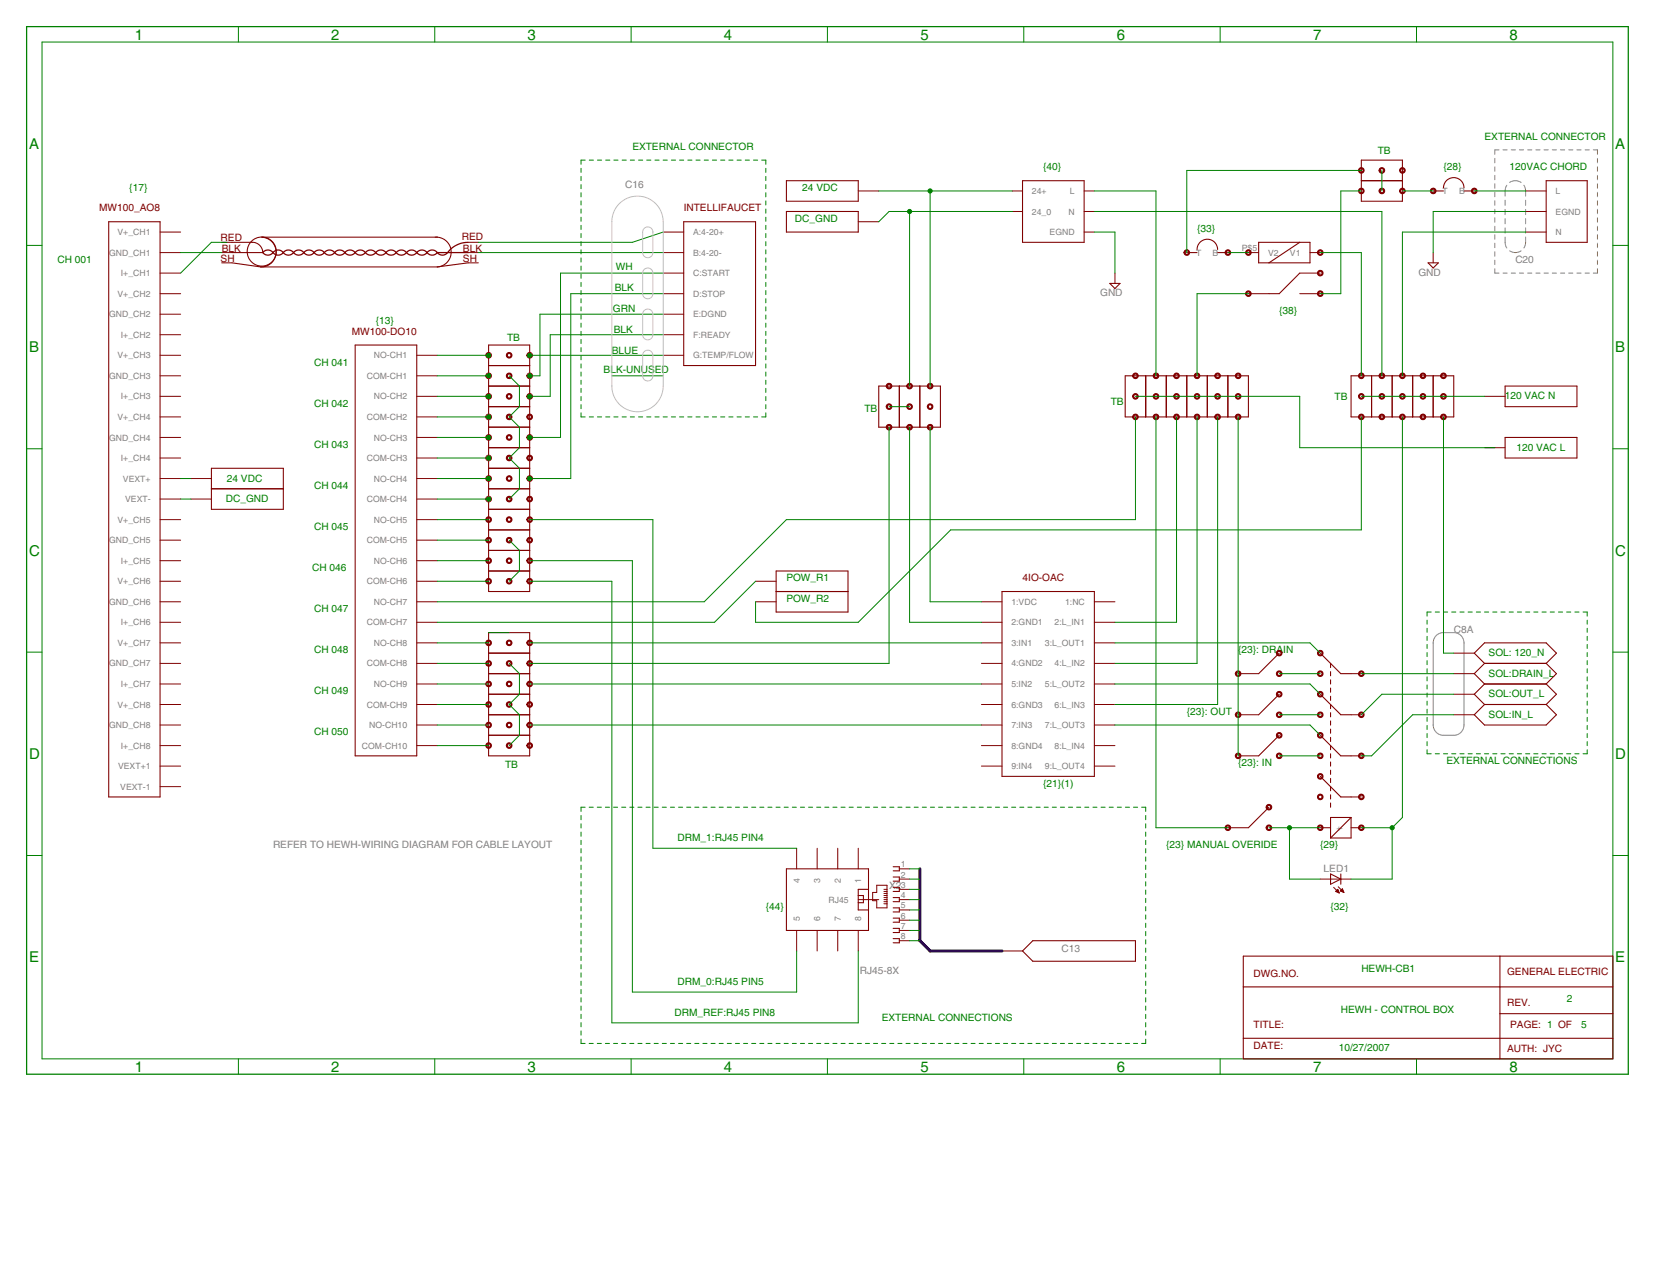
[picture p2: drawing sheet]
<svg xmlns="http://www.w3.org/2000/svg" width="559mm" height="432mm" viewBox="0 0 559 432" stroke-linecap="round" stroke-linejoin="round" font-family="sans-serif">
<defs><g id="words">
<g font-size="5.8" fill="#008000">
<text x="45.4" y="13.3">1</text>
<text x="111.4" y="13.3">2</text>
<text x="177.5" y="13.3">3</text>
<text x="243.6" y="13.3">4</text>
<text x="309.6" y="13.3">5</text>
<text x="375.7" y="13.3">6</text>
<text x="441.7" y="13.3">7</text>
<text x="507.8" y="13.3">8</text>
<text x="9.8" y="50.1">A</text>
<text x="543.4" y="50.1">A</text>
<text x="9.8" y="118.5">B</text>
<text x="543.4" y="118.5">B</text>
<text x="9.8" y="186.9">C</text>
<text x="543.4" y="186.9">C</text>
<text x="9.8" y="255.3">D</text>
<text x="543.4" y="255.3">D</text>
<text x="9.8" y="323.7">E</text>
<text x="543.4" y="323.7">E</text>
<text x="45.4" y="360.4">1</text>
<text x="111.4" y="360.4">2</text>
<text x="177.5" y="360.4">3</text>
<text x="243.6" y="360.4">4</text>
<text x="309.6" y="360.4">5</text>
<text x="375.7" y="360.4">6</text>
<text x="441.7" y="360.4">7</text>
<text x="507.8" y="360.4">8</text>
</g>
<g font-size="3.9" fill="#008000">
<text x="499.4" y="46.9">EXTERNAL CONNECTOR</text>
<text x="212.7" y="50.4">EXTERNAL CONNECTOR</text>
<text x="463.5" y="51.8">TB</text>
<text x="350.9" y="57.3">{40}</text>
<text x="485.6" y="57.3">{28}</text>
<text x="507.9" y="57.3">120VAC CHORD</text>
<text x="43.5" y="64.2">{17}</text>
<text x="269.9" y="64.2">24 VDC</text>
<text x="267.5" y="74.6">DC_GND</text>
<text x="402.7" y="78">{33}</text>
<text x="19.3" y="88.4">CH 001</text>
<text x="207.2" y="90.8">WH</text>
<text x="206.9" y="97.7">BLK</text>
<text x="206.2" y="105">GRN</text>
<text x="430.4" y="105.7">{38}</text>
<text x="126.4" y="109.1">{13}</text>
<text x="206.5" y="111.9">BLK</text>
<text x="170.6" y="114.6">TB</text>
<text x="205.8" y="119.1">BLUE</text>
<text x="105.7" y="122.9">CH 041</text>
<text x="203.1" y="125.4">BLK-UNUS</text>
<text x="220.3" y="125.4">ED</text>
<text x="105.7" y="136.8">CH 042</text>
<text x="373.7" y="136.1">TB</text>
<text x="449" y="134.7">TB</text>
<text x="506.2" y="134.3">120 VAC N</text>
<text x="290.8" y="138.5">TB</text>
<text x="105.7" y="150.6">CH 043</text>
<text x="510.1" y="151.6">120 VAC L</text>
<text x="76.3" y="162">24 VDC</text>
<text x="105.7" y="164.4">CH 044</text>
<text x="76" y="168.9">DC_GND</text>
<text x="105.7" y="178.2">CH 045</text>
<text x="105" y="192">CH 046</text>
<text x="264.6" y="195.5">POW_R1</text>
<text x="264.6" y="202.4">POW_R2</text>
<text x="105.7" y="205.8">CH 047</text>
<text x="105.7" y="219.6">CH 048</text>
<text x="416.5" y="219.6">{</text>
<text x="417.7" y="219.6">23}: DRAIN</text>
<text x="500.8" y="220.7">SOL: 120_N</text>
<text x="500.8" y="227.6">SOL:DRAIN_L</text>
<text x="105.7" y="233.5">CH 049</text>
<text x="500.8" y="234.5">SOL:OUT_L</text>
<text x="399.3" y="240.4">{23}: OUT</text>
<text x="500.8" y="241.4">SOL:IN_L</text>
<text x="105.7" y="247.3">CH 050</text>
<text x="416.5" y="257.6">{23}: IN</text>
<text x="486.7" y="256.9">EXTERNAL CONNECTIONS</text>
<text x="169.9" y="258.3">TB</text>
<text x="350.9" y="264.5">{21}(1)</text>
<text x="227.9" y="282.9">DRM_1:RJ45 PIN4</text>
<text x="392.4" y="285.3">{23} MANUAL OVERIDE</text>
<text x="444.2" y="285.3">{29}</text>
<text x="257.6" y="306">{44}</text>
<text x="447.6" y="306">{32}</text>
<text x="458" y="326.7">HEWH-CB1</text>
<text x="227.9" y="331.2">DRM_0:RJ45 PIN5</text>
<text x="226.9" y="341.6">DRM_REF:RJ45 PIN8</text>
<text x="451.1" y="340.5">HEWH - CONTROL BOX</text>
<text x="527.1" y="337.1">2</text>
<text x="296.7" y="343.3">EXTERNAL CONNECTIONS</text>
<text x="531.9" y="345.7">5</text>
<text x="450.4" y="353.3">10/27/2007</text>
</g>
<g font-size="3.9" fill="#808080">
<text x="210.3" y="63.2">C16</text>
<text x="509.8" y="88.4">C20</text>
<text x="477.2" y="92.7">GND</text>
<text x="370.1" y="99.6">GND</text>
<text x="489.1" y="212.7">C8A</text>
<text x="91.9" y="285.3">REFER TO HEWH-WIRING DIAGRAM FOR CABLE LAYOUT</text>
<text x="445.3" y="293.2">LED1</text>
<text x="299.1" y="299.1">X2</text>
<text x="357.1" y="320.2">C13</text>
<text x="289.3" y="327.4">RJ45-8X</text>
</g>
<g font-size="3.9" fill="#800000">
<text x="33.4" y="71.1">MW100_AO8</text>
<text x="230" y="71.1">INTELLIFAUCET</text>
<text x="74.2" y="81.1">RED</text>
<text x="155.4" y="80.8">RED</text>
<text x="74.2" y="88">SH</text>
<text x="74.6" y="84.6">BLK</text>
<text x="155.8" y="84.6">BLK</text>
<text x="155.8" y="88">SH</text>
<text x="118.4" y="112.6">MW100-DO10</text>
<text x="344" y="195.5">4IO-OAC</text>
<text x="421.7" y="328.4">DWG.NO.</text>
<text x="507" y="327.8">GENERAL ELECTRIC</text>
<text x="507" y="338.5">REV.</text>
<text x="421.7" y="345.7">TITLE:</text>
<text x="508.1" y="345.7">PAGE: 1 OF</text>
<text x="421.7" y="352.6">DATE:</text>
<text x="507" y="353.7">AUTH: JYC</text>
</g>
<g font-size="3.4" fill="#808080">
<text x="347.2" y="65.3">24+</text>
<text x="359.9" y="65.3">L</text>
<text x="485.3" y="65.3">T</text>
<text x="490.9" y="65.3">B</text>
<text x="523.3" y="65.3">L</text>
<text x="347.2" y="72.2">24_0</text>
<text x="359.4" y="72.2">N</text>
<text x="523.3" y="72.2">EGND</text>
<text x="39.5" y="79.1">V+_CH1</text>
<text x="233.2" y="79.1">A:4-20+</text>
<text x="353.1" y="79.1">EGND</text>
<text x="523.3" y="79.1">N</text>
<text x="36.7" y="86">GND_CH1</text>
<text x="233.2" y="86">B:4-20-</text>
<text x="402.4" y="86">T</text>
<text x="408" y="86">B</text>
<text x="417.8" y="84.5">P$5</text>
<text x="426.6" y="86">V2</text>
<text x="434" y="86">V1</text>
<text x="40.7" y="92.9">I+_CH1</text>
<text x="233.2" y="92.9">C:START</text>
<text x="39.5" y="99.8">V+_CH2</text>
<text x="233.2" y="99.8">D:STOP</text>
<text x="36.7" y="106.7">GND_CH2</text>
<text x="233.2" y="106.7">E:DGND</text>
<text x="40.7" y="113.6">I+_CH2</text>
<text x="233.2" y="113.6">F:READY</text>
<text x="39.5" y="120.5">V+_CH3</text>
<text x="125.8" y="120.5">NO-CH1</text>
<text x="233.2" y="120.5">G:TEMP/FLOW</text>
<text x="36.7" y="127.4">GND_CH3</text>
<text x="123.4" y="127.4">COM-CH1</text>
<text x="40.7" y="134.3">I+_CH3</text>
<text x="125.8" y="134.3">NO-CH2</text>
<text x="39.5" y="141.2">V+_CH4</text>
<text x="123.4" y="141.2">COM-CH2</text>
<text x="36.7" y="148.1">GND_CH4</text>
<text x="125.8" y="148.1">NO-CH3</text>
<text x="40.7" y="155.1">I+_CH4</text>
<text x="123.4" y="155.1">COM-CH3</text>
<text x="41.3" y="162">VEXT+</text>
<text x="125.8" y="162">NO-CH4</text>
<text x="42.1" y="168.9">VEXT-</text>
<text x="123.4" y="168.9">COM-CH4</text>
<text x="39.5" y="175.8">V+_CH5</text>
<text x="125.8" y="175.8">NO-CH5</text>
<text x="36.7" y="182.7">GND_CH5</text>
<text x="123.4" y="182.7">COM-CH5</text>
<text x="40.7" y="189.6">I+_CH5</text>
<text x="125.8" y="189.6">NO-CH6</text>
<text x="39.5" y="196.5">V+_CH6</text>
<text x="123.4" y="196.5">COM-CH6</text>
<text x="36.7" y="203.4">GND_CH6</text>
<text x="125.8" y="203.4">NO-CH7</text>
<text x="340.3" y="203.4">1:VDC</text>
<text x="358.3" y="203.4">1:NC</text>
<text x="40.7" y="210.3">I+_CH6</text>
<text x="123.4" y="210.3">COM-CH7</text>
<text x="340.3" y="210.3">2:GND1</text>
<text x="354.8" y="210.3">2:L_IN1</text>
<text x="39.5" y="217.2">V+_CH7</text>
<text x="125.8" y="217.2">NO-CH8</text>
<text x="340.3" y="217.2">3:IN1</text>
<text x="351.5" y="217.2">3:L_OUT1</text>
<text x="36.7" y="224.1">GND_CH7</text>
<text x="123.4" y="224.1">COM-CH8</text>
<text x="340.3" y="224.1">4:GND2</text>
<text x="354.8" y="224.1">4:L_IN2</text>
<text x="40.7" y="231">I+_CH7</text>
<text x="125.8" y="231">NO-CH9</text>
<text x="340.3" y="231">5:IN2</text>
<text x="351.5" y="231">5:L_OUT2</text>
<text x="39.5" y="238">V+_CH8</text>
<text x="123.4" y="238">COM-CH9</text>
<text x="340.3" y="238">6:GND3</text>
<text x="354.8" y="238">6:L_IN3</text>
<text x="36.7" y="244.9">GND_CH8</text>
<text x="124.2" y="244.9">NO-CH10</text>
<text x="340.3" y="244.9">7:IN3</text>
<text x="351.5" y="244.9">7:L_OUT3</text>
<text x="40.7" y="251.8">I+_CH8</text>
<text x="121.7" y="251.8">COM-CH10</text>
<text x="340.3" y="251.8">8:GND4</text>
<text x="354.8" y="251.8">8:L_IN4</text>
<text x="39.7" y="258.7">VEXT+1</text>
<text x="340.3" y="258.7">9:IN4</text>
<text x="351.5" y="258.7">9:L_OUT4</text>
<text x="40.5" y="265.6">VEXT-1</text>
<text x="449.6" y="279.4">+-</text>
<text x="303" y="291.7">1</text>
<text x="269" y="297" transform="rotate(-90 269 297)">4</text>
<text x="276" y="297" transform="rotate(-90 276 297)">3</text>
<text x="282.9" y="297" transform="rotate(-90 282.9 297)">2</text>
<text x="289.8" y="297" transform="rotate(-90 289.8 297)">1</text>
<text x="303" y="295.2">2</text>
<text x="303" y="298.6">3</text>
<text x="278.7" y="303.6">RJ45</text>
<text x="303" y="302.1">4</text>
<text x="303" y="305.5">5</text>
<text x="269" y="309.7" transform="rotate(-90 269 309.7)">5</text>
<text x="276" y="309.7" transform="rotate(-90 276 309.7)">6</text>
<text x="282.9" y="309.7" transform="rotate(-90 282.9 309.7)">7</text>
<text x="289.8" y="309.7" transform="rotate(-90 289.8 309.7)">8</text>
<text x="303" y="309">6</text>
<text x="303" y="312.4">7</text>
<text x="303" y="315.9">8</text>
</g>
</g></defs>
<g fill="#008000" stroke="#008000" stroke-width=".42">
<path d="M9 9v352.3z"/>
<path d="M9 361.3h538.8z"/>
<path d="M547.8 9v352.3z"/>
<path d="M9 9h538.8z"/>
</g>
<g fill="#008000" stroke="#008000" stroke-width=".34">
<path d="M14.1 14.1v342z"/>
<path d="M9 82.5h5.1z"/>
<path d="M9 150.9h5.1z"/>
<path d="M9 219.3h5.1z"/>
<path d="M9 287.7h5.1z"/>
<path d="M14.1 356.1h528.5z"/>
<path d="M80.2 356.1v5.2z"/>
<path d="M146.3 356.1v5.2z"/>
<path d="M212.3 356.1v5.2z"/>
<path d="M278.4 356.1v5.2z"/>
<path d="M344.4 356.1v5.2z"/>
<path d="M410.5 356.1v5.2z"/>
<path d="M476.5 356.1v5.2z"/>
<path d="M542.6 14.1v342z"/>
<path d="M542.6 82.5h5.2z"/>
<path d="M542.6 150.9h5.2z"/>
<path d="M542.6 219.3h5.2z"/>
<path d="M542.6 287.7h5.2z"/>
<path d="M14.1 14.1h528.5z"/>
<path d="M80.2 9v5.1z"/>
<path d="M146.3 9v5.1z"/>
<path d="M212.3 9v5.1z"/>
<path d="M278.4 9v5.1z"/>
<path d="M344.4 9v5.1z"/>
<path d="M410.5 9v5.1z"/>
<path d="M476.5 9v5.1z"/>
<path d="M195.5 53.8v1.4z"/>
<path d="M195.5 56.6v1.4z"/>
<path d="M195.5 59.3v1.4z"/>
<path d="M195.5 62.1v1.4z"/>
<path d="M195.5 64.8v1.4z"/>
<path d="M195.5 67.6v1.3z"/>
<path d="M195.5 70.3v1.4z"/>
<path d="M195.5 73v1.4z"/>
<path d="M195.5 75.8v1.4z"/>
<path d="M195.5 78.5v1.4z"/>
<path d="M195.5 81.3v1.3z"/>
<path d="M195.5 84v1.4z"/>
<path d="M195.5 86.7v1.4z"/>
<path d="M195.5 89.5v1.4z"/>
<path d="M195.5 92.2v1.4z"/>
<path d="M195.5 95v1.4z"/>
<path d="M195.5 97.7v1.4z"/>
<path d="M195.5 100.5v1.3z"/>
<path d="M195.5 103.2v1.4z"/>
<path d="M195.5 105.9v1.4z"/>
<path d="M195.5 108.7v1.3z"/>
<path d="M195.5 111.4v1.4z"/>
<path d="M195.5 114.2v1.3z"/>
<path d="M195.5 116.9v1.4z"/>
<path d="M195.5 119.6v1.4z"/>
<path d="M195.5 122.4v1.4z"/>
<path d="M195.5 125.1v1.4z"/>
<path d="M195.5 127.9v1.3z"/>
<path d="M195.5 130.6v1.4z"/>
<path d="M195.5 133.3v1.4z"/>
<path d="M195.5 136.1v1.4z"/>
<path d="M195.5 138.8v1.4z"/>
<path d="M195.5 140.2h1.4z"/>
<path d="M198.2 140.2h1.4z"/>
<path d="M201 140.2h1.4z"/>
<path d="M203.8 140.2h1.4z"/>
<path d="M206.5 140.2h1.4z"/>
<path d="M209.3 140.2h1.4z"/>
<path d="M212 140.2h1.4z"/>
<path d="M214.8 140.2h1.4z"/>
<path d="M217.6 140.2h1.4z"/>
<path d="M220.3 140.2h1.4z"/>
<path d="M223.1 140.2h1.4z"/>
<path d="M225.9 140.2h1.4z"/>
<path d="M228.6 140.2h1.4z"/>
<path d="M231.4 140.2h1.4z"/>
<path d="M234.1 140.2h1.4z"/>
<path d="M236.9 140.2h1.4z"/>
<path d="M239.7 140.2h1.4z"/>
<path d="M242.4 140.2h1.4z"/>
<path d="M245.2 140.2h1.4z"/>
<path d="M248 140.2h1.4z"/>
<path d="M250.7 140.2h1.4z"/>
<path d="M253.5 140.2h1.4z"/>
<path d="M256.2 140.2h1.4z"/>
<path d="M257.6 138.8v1.4z"/>
<path d="M257.6 136.1v1.4z"/>
<path d="M257.6 133.3v1.4z"/>
<path d="M257.6 130.6v1.4z"/>
<path d="M257.6 127.9v1.3z"/>
<path d="M257.6 125.1v1.4z"/>
<path d="M257.6 122.4v1.4z"/>
<path d="M257.6 119.6v1.4z"/>
<path d="M257.6 116.9v1.4z"/>
<path d="M257.6 114.2v1.3z"/>
<path d="M257.6 111.4v1.4z"/>
<path d="M257.6 108.7v1.3z"/>
<path d="M257.6 105.9v1.4z"/>
<path d="M257.6 103.2v1.4z"/>
<path d="M257.6 100.5v1.3z"/>
<path d="M257.6 97.7v1.4z"/>
<path d="M257.6 95v1.4z"/>
<path d="M257.6 92.2v1.4z"/>
<path d="M257.6 89.5v1.4z"/>
<path d="M257.6 86.7v1.4z"/>
<path d="M257.6 84v1.4z"/>
<path d="M257.6 81.3v1.4z"/>
<path d="M257.6 78.5v1.4z"/>
<path d="M257.6 75.8v1.4z"/>
<path d="M257.6 73v1.4z"/>
<path d="M257.6 70.3v1.4z"/>
<path d="M257.6 67.6v1.3z"/>
<path d="M257.6 64.8v1.4z"/>
<path d="M257.6 62.1v1.4z"/>
<path d="M257.6 59.3v1.4z"/>
<path d="M257.6 56.6v1.4z"/>
<path d="M257.6 53.8v1.4z"/>
<path d="M256.2 53.8h1.4z"/>
<path d="M253.5 53.8h1.4z"/>
<path d="M250.7 53.8h1.4z"/>
<path d="M248 53.8h1.4z"/>
<path d="M245.2 53.8h1.4z"/>
<path d="M242.4 53.8h1.4z"/>
<path d="M239.7 53.8h1.4z"/>
<path d="M236.9 53.8h1.4z"/>
<path d="M234.1 53.8h1.4z"/>
<path d="M231.4 53.8h1.4z"/>
<path d="M228.6 53.8h1.4z"/>
<path d="M225.9 53.8h1.4z"/>
<path d="M223.1 53.8h1.4z"/>
<path d="M220.3 53.8h1.4z"/>
<path d="M217.6 53.8h1.4z"/>
<path d="M214.8 53.8h1.4z"/>
<path d="M212 53.8h1.4z"/>
<path d="M209.3 53.8h1.4z"/>
<path d="M206.5 53.8h1.4z"/>
<path d="M203.8 53.8h1.4z"/>
<path d="M201 53.8h1.4z"/>
<path d="M198.2 53.8h1.4z"/>
<path d="M195.5 53.8h1.4z"/>
<path d="M534 205.8v1.4z"/>
<path d="M534 208.6v1.3z"/>
<path d="M534 211.3v1.3z"/>
<path d="M534 214v1.4z"/>
<path d="M534 216.7v1.4z"/>
<path d="M534 219.5v1.3z"/>
<path d="M534 222.2v1.3z"/>
<path d="M534 224.9v1.4z"/>
<path d="M534 227.6v1.4z"/>
<path d="M534 230.3v1.4z"/>
<path d="M534 233.1v1.3z"/>
<path d="M534 235.8v1.4z"/>
<path d="M534 238.5v1.4z"/>
<path d="M534 241.2v1.4z"/>
<path d="M534 244v1.3z"/>
<path d="M534 246.7v1.4z"/>
<path d="M534 249.4v1.4z"/>
<path d="M534 252.1v1.4z"/>
<path d="M532.6 253.5h1.4z"/>
<path d="M529.8 253.5h1.4z"/>
<path d="M527 253.5h1.4z"/>
<path d="M524.3 253.5h1.4z"/>
<path d="M521.5 253.5h1.4z"/>
<path d="M518.8 253.5h1.4z"/>
<path d="M516 253.5h1.4z"/>
<path d="M513.2 253.5h1.4z"/>
<path d="M510.5 253.5h1.4z"/>
<path d="M507.7 253.5h1.4z"/>
<path d="M505 253.5h1.3z"/>
<path d="M502.2 253.5h1.4z"/>
<path d="M499.4 253.5h1.4z"/>
<path d="M496.7 253.5h1.4z"/>
<path d="M493.9 253.5h1.4z"/>
<path d="M491.2 253.5h1.3z"/>
<path d="M488.4 253.5h1.4z"/>
<path d="M485.6 253.5h1.4z"/>
<path d="M482.9 253.5h1.4z"/>
<path d="M480.1 253.5h1.4z"/>
<path d="M480.1 252.1v1.4z"/>
<path d="M480.1 249.4v1.4z"/>
<path d="M480.1 246.7v1.4z"/>
<path d="M480.1 244v1.3z"/>
<path d="M480.1 241.2v1.4z"/>
<path d="M480.1 238.5v1.4z"/>
<path d="M480.1 235.8v1.4z"/>
<path d="M480.1 233.1v1.3z"/>
<path d="M480.1 230.3v1.4z"/>
<path d="M480.1 227.6v1.4z"/>
<path d="M480.1 224.9v1.4z"/>
<path d="M480.1 222.2v1.3z"/>
<path d="M480.1 219.5v1.3z"/>
<path d="M480.1 216.7v1.4z"/>
<path d="M480.1 214v1.4z"/>
<path d="M480.1 211.3v1.3z"/>
<path d="M480.1 208.6v1.3z"/>
<path d="M480.1 205.8v1.4z"/>
<path d="M480.1 205.8h1.4z"/>
<path d="M482.9 205.8h1.4z"/>
<path d="M485.6 205.8h1.4z"/>
<path d="M488.4 205.8h1.4z"/>
<path d="M491.2 205.8h1.3z"/>
<path d="M493.9 205.8h1.4z"/>
<path d="M496.7 205.8h1.4z"/>
<path d="M499.4 205.8h1.4z"/>
<path d="M502.2 205.8h1.4z"/>
<path d="M505 205.8h1.3z"/>
<path d="M507.7 205.8h1.4z"/>
<path d="M510.5 205.8h1.4z"/>
<path d="M513.2 205.8h1.4z"/>
<path d="M516 205.8h1.4z"/>
<path d="M518.8 205.8h1.4z"/>
<path d="M521.5 205.8h1.4z"/>
<path d="M524.3 205.8h1.4z"/>
<path d="M527 205.8h1.4z"/>
<path d="M529.8 205.8h1.4z"/>
<path d="M532.6 205.8h1.4z"/>
<path d="M482.2 71.1h31z"/>
<path d="M482.2 71.1v13.8z"/>
<path d="M368.2 78h6.9z"/>
<path d="M375.1 78v13.8z"/>
<path d="M60.8 160.9h3.4z"/>
<path d="M60.8 167.8h3.4z"/>
<path d="M60.8 84.9h13.8z"/>
<path d="M160.9 84.9h62.2z"/>
<path d="M178.2 147.1h10.4z"/>
<path d="M188.6 91.8v55.3z"/>
<path d="M188.6 91.8h34.5z"/>
<path d="M178.2 160.9h13.8z"/>
<path d="M192 98.8v62.1z"/>
<path d="M192 98.8h31.1z"/>
<path d="M178.2 133.3h6.9z"/>
<path d="M185.1 112.6v20.7z"/>
<path d="M185.1 112.6h38z"/>
<path d="M178.2 119.5h44.9z"/>
<path d="M147.1 119.5h17.3z"/>
<path d="M147.1 126.4h17.3z"/>
<path d="M147.1 133.3h17.3z"/>
<path d="M147.1 140.2h17.3z"/>
<path d="M147.1 147.1h17.3z"/>
<path d="M147.1 154h17.3z"/>
<path d="M147.1 160.9h17.3z"/>
<path d="M147.1 167.8h17.3z"/>
<path d="M178.2 126.4h3.5z"/>
<path d="M181.7 105.7v20.7z"/>
<path d="M181.7 105.7h41.4z"/>
<path d="M160.9 81.5h51.8z"/>
<path d="M212.7 81.5l10.4-3.5z"/>
<path d="M71.1 81.5h3.5z"/>
<path d="M71.1 81.5l-10.3 10.3z"/>
<path d="M74.6 81.5h1.7z"/>
<path d="M458 226.5h31.1z"/>
<path d="M464.9 233.5h24.2z"/>
<path d="M458 240.4l6.9-6.9z"/>
<path d="M475.3 240.4h13.8z"/>
<path d="M458 254.2h3.4z"/>
<path d="M461.4 254.2l13.9-13.8z"/>
<path d="M416.5 226.5v13.9z"/>
<path d="M416.5 240.4v13.8z"/>
<path d="M416.5 140.2v86.3z"/>
<path d="M178.2 216.2h152z"/>
<path d="M147.1 216.2h17.3z"/>
<path d="M178.2 230h152z"/>
<path d="M178.2 243.8h152z"/>
<path d="M409.6 140.2v96.7z"/>
<path d="M375.1 236.9h34.5z"/>
<path d="M402.7 140.2v82.9z"/>
<path d="M375.1 223.1h27.6z"/>
<path d="M395.8 140.2v69.1z"/>
<path d="M375.1 209.3h20.7z"/>
<path d="M430.4 226.5h13.8z"/>
<path d="M430.4 240.4h13.8z"/>
<path d="M430.4 254.2h13.8z"/>
<path d="M375.1 216.2h65.6z"/>
<path d="M440.7 216.2l3.5 3.4z"/>
<path d="M375.1 230h65.6z"/>
<path d="M440.7 230l3.5 3.5z"/>
<path d="M375.1 243.8h65.6z"/>
<path d="M440.7 243.8l3.5 3.5z"/>
<path d="M485.6 140.2v79.4z"/>
<path d="M485.6 219.6h3.5z"/>
<path d="M426.9 278.4h6.9z"/>
<path d="M433.8 278.4h10.4z"/>
<path d="M433.8 278.4v17.2z"/>
<path d="M433.8 295.6h10.4z"/>
<path d="M388.9 278.4h24.2z"/>
<path d="M388.9 140.2v138.2z"/>
<path d="M312.9 202.4h17.3z"/>
<path d="M312.9 143.7v58.7z"/>
<path d="M178.2 223.1h120.9z"/>
<path d="M299.1 143.7v79.4z"/>
<path d="M147.1 223.1h17.3z"/>
<path d="M147.1 236.9h17.3z"/>
<path d="M147.1 250.7h17.3z"/>
<path d="M164.4 212.7h6.9z"/>
<path d="M147.1 230h17.3z"/>
<path d="M147.1 243.8h17.3z"/>
<path d="M171.3 223.1l3.5 3.4z"/>
<path d="M174.8 226.5v7z"/>
<path d="M174.8 233.5l-3.5 3.4z"/>
<path d="M171.3 236.9l3.5 3.5z"/>
<path d="M174.8 240.4v6.9z"/>
<path d="M174.8 247.3l-3.5 3.4z"/>
<path d="M464.9 133.3h6.9z"/>
<path d="M471.8 133.3h6.9z"/>
<path d="M478.7 133.3h6.9z"/>
<path d="M458 133.3h6.9z"/>
<path d="M485.6 133.3h13.8z"/>
<path d="M388.9 133.3h6.9z"/>
<path d="M395.8 133.3h6.9z"/>
<path d="M402.7 133.3h6.9z"/>
<path d="M409.6 133.3h6.9z"/>
<path d="M382 133.3h6.9z"/>
<path d="M416.5 133.3h20.8z"/>
<path d="M437.3 133.3v17.3z"/>
<path d="M437.3 150.6h65.6z"/>
<path d="M496 64.2h17.2z"/>
<path d="M464.9 71.1v55.3z"/>
<path d="M368.2 71.1h96.7z"/>
<path d="M295.6 64.2h17.3z"/>
<path d="M312.9 64.2h27.7z"/>
<path d="M312.9 64.2v65.6z"/>
<path d="M295.6 74.6l3.5-3.5z"/>
<path d="M306 71.1h34.6z"/>
<path d="M299.1 71.1h6.9z"/>
<path d="M306 71.1v58.7z"/>
<path d="M178.2 174.8h41.4z"/>
<path d="M219.6 285.3h48.4z"/>
<path d="M219.6 174.8v110.5z"/>
<path d="M212.7 333.6h55.3z"/>
<path d="M212.7 188.6v145z"/>
<path d="M178.2 188.6h34.5z"/>
<path d="M268 319.8v13.8z"/>
<path d="M147.1 174.8h17.3z"/>
<path d="M147.1 181.7h17.3z"/>
<path d="M147.1 188.6h17.3z"/>
<path d="M147.1 195.5h17.3z"/>
<path d="M171.3 126.4l3.5 3.4z"/>
<path d="M174.8 129.8v7z"/>
<path d="M174.8 136.8l-3.5 3.4z"/>
<path d="M171.3 140.2l3.5 3.5z"/>
<path d="M174.8 143.7v6.9z"/>
<path d="M174.8 150.6l-3.5 3.4z"/>
<path d="M171.3 154l3.5 3.5z"/>
<path d="M174.8 157.5v6.9z"/>
<path d="M174.8 164.4l-3.5 3.4z"/>
<path d="M368.2 64.2h20.7z"/>
<path d="M388.9 64.2v62.2z"/>
<path d="M471.8 78h41.4z"/>
<path d="M471.8 78v48.4z"/>
<path d="M306 209.3h24.2z"/>
<path d="M306 143.7v65.6z"/>
<path d="M299.1 136.8h6.9z"/>
<path d="M236.9 202.4l27.7-27.6z"/>
<path d="M264.6 174.8h117.4z"/>
<path d="M382 140.2v34.6z"/>
<path d="M147.1 202.4h89.8z"/>
<path d="M147.1 209.3h93.3z"/>
<path d="M240.4 209.3l13.8-13.8z"/>
<path d="M254.2 202.4v6.9z"/>
<path d="M254.2 209.3h34.5z"/>
<path d="M288.7 209.3l31.1-31.1z"/>
<path d="M319.8 178.2h138.2z"/>
<path d="M458 140.2v38z"/>
<path d="M413.1 84.9h6.9z"/>
<path d="M444.2 84.9h13.8z"/>
<path d="M458 84.9v41.5z"/>
<path d="M399.3 57.3h58.7z"/>
<path d="M399.3 57.3v27.6z"/>
<path d="M402.7 98.8h17.3z"/>
<path d="M402.7 98.8v27.6z"/>
<path d="M444.2 98.8h6.9z"/>
<path d="M451.1 64.2v34.6z"/>
<path d="M451.1 64.2h6.9z"/>
<path d="M471.8 64.2h10.4z"/>
<path d="M464.9 57.3v6.9z"/>
<path d="M471.8 140.2v134.7z"/>
<path d="M458 278.4h10.4z"/>
<path d="M454.5 295.6h13.9z"/>
<path d="M468.4 278.4v17.2z"/>
<path d="M471.8 274.9l-3.4 3.5z"/>
<path d="M171.3 181.7l3.5 3.4z"/>
<path d="M174.8 185.1v6.9z"/>
<path d="M171.3 195.5l3.5-3.5z"/>
<path d="M205.8 126.4h17.3z"/>
<path d="M306 316.4h3.5z"/>
<path d="M306 312.9h3.5z"/>
<path d="M306 309.5h3.5z"/>
<path d="M306 306h3.5z"/>
<path d="M306 302.5h3.5z"/>
<path d="M306 299.1h3.5z"/>
<path d="M306 295.6h3.5z"/>
<path d="M306 292.2h3.5z"/>
<path d="M288.7 319.8v24.2z"/>
<path d="M205.8 344h82.9z"/>
<path d="M205.8 195.5v148.5z"/>
<path d="M178.2 195.5h27.6z"/>
<path d="M195.5 271.5v1.4z"/>
<path d="M195.5 274.2v1.5z"/>
<path d="M195.5 277v1.4z"/>
<path d="M195.5 279.8v1.4z"/>
<path d="M195.5 282.6v1.4z"/>
<path d="M195.5 285.4v1.4z"/>
<path d="M195.5 288.2v1.4z"/>
<path d="M195.5 291v1.4z"/>
<path d="M195.5 293.8v1.4z"/>
<path d="M195.5 296.5v1.5z"/>
<path d="M195.5 299.3v1.4z"/>
<path d="M195.5 302.1v1.4z"/>
<path d="M195.5 304.9v1.4z"/>
<path d="M195.5 307.7v1.4z"/>
<path d="M195.5 310.5v1.4z"/>
<path d="M195.5 313.2v1.5z"/>
<path d="M195.5 316v1.5z"/>
<path d="M195.5 318.8v1.5z"/>
<path d="M195.5 321.6v1.4z"/>
<path d="M195.5 324.4v1.4z"/>
<path d="M195.5 327.2v1.4z"/>
<path d="M195.5 330v1.4z"/>
<path d="M195.5 332.8v1.4z"/>
<path d="M195.5 335.5v1.5z"/>
<path d="M195.5 338.3v1.4z"/>
<path d="M195.5 341.1v1.4z"/>
<path d="M195.5 343.9v1.4z"/>
<path d="M195.5 346.7v1.4z"/>
<path d="M195.5 349.5v1.4z"/>
<path d="M195.5 350.9h1.3z"/>
<path d="M198.2 350.9h1.4z"/>
<path d="M200.9 350.9h1.4z"/>
<path d="M203.7 350.9h1.3z"/>
<path d="M206.4 350.9h1.4z"/>
<path d="M209.1 350.9h1.4z"/>
<path d="M211.9 350.9h1.4z"/>
<path d="M214.6 350.9h1.4z"/>
<path d="M217.3 350.9h1.4z"/>
<path d="M220.1 350.9h1.3z"/>
<path d="M222.8 350.9h1.4z"/>
<path d="M225.6 350.9h1.3z"/>
<path d="M228.3 350.9h1.4z"/>
<path d="M231 350.9h1.4z"/>
<path d="M233.7 350.9h1.4z"/>
<path d="M236.5 350.9h1.3z"/>
<path d="M239.2 350.9h1.4z"/>
<path d="M241.9 350.9h1.4z"/>
<path d="M244.7 350.9h1.3z"/>
<path d="M247.4 350.9h1.4z"/>
<path d="M250.1 350.9h1.4z"/>
<path d="M252.9 350.9h1.4z"/>
<path d="M255.6 350.9h1.4z"/>
<path d="M258.3 350.9h1.4z"/>
<path d="M261.1 350.9h1.3z"/>
<path d="M263.8 350.9h1.4z"/>
<path d="M266.6 350.9h1.3z"/>
<path d="M269.3 350.9h1.4z"/>
<path d="M272 350.9h1.4z"/>
<path d="M274.7 350.9h1.4z"/>
<path d="M277.5 350.9h1.3z"/>
<path d="M280.2 350.9h1.4z"/>
<path d="M282.9 350.9h1.4z"/>
<path d="M285.7 350.9h1.3z"/>
<path d="M288.4 350.9h1.4z"/>
<path d="M291.1 350.9h1.4z"/>
<path d="M293.9 350.9h1.4z"/>
<path d="M296.6 350.9h1.4z"/>
<path d="M299.3 350.9h1.4z"/>
<path d="M302.1 350.9h1.3z"/>
<path d="M304.8 350.9h1.4z"/>
<path d="M307.6 350.9h1.3z"/>
<path d="M310.3 350.9h1.4z"/>
<path d="M313 350.9h1.4z"/>
<path d="M315.7 350.9h1.4z"/>
<path d="M318.5 350.9h1.3z"/>
<path d="M321.2 350.9h1.4z"/>
<path d="M323.9 350.9h1.4z"/>
<path d="M326.7 350.9h1.3z"/>
<path d="M329.4 350.9h1.4z"/>
<path d="M332.1 350.9h1.4z"/>
<path d="M334.9 350.9h1.4z"/>
<path d="M337.6 350.9h1.4z"/>
<path d="M340.3 350.9h1.4z"/>
<path d="M343.1 350.9h1.3z"/>
<path d="M345.8 350.9h1.4z"/>
<path d="M348.6 350.9h1.3z"/>
<path d="M351.3 350.9h1.4z"/>
<path d="M354 350.9h1.4z"/>
<path d="M356.7 350.9h1.4z"/>
<path d="M359.5 350.9h1.3z"/>
<path d="M362.2 350.9h1.4z"/>
<path d="M364.9 350.9h1.4z"/>
<path d="M367.7 350.9h1.3z"/>
<path d="M370.4 350.9h1.4z"/>
<path d="M373.1 350.9h1.4z"/>
<path d="M375.9 350.9h1.4z"/>
<path d="M378.6 350.9h1.4z"/>
<path d="M381.3 350.9h1.4z"/>
<path d="M384.1 350.9h1.3z"/>
<path d="M385.4 349.5v1.4z"/>
<path d="M385.4 346.7v1.4z"/>
<path d="M385.4 343.9v1.4z"/>
<path d="M385.4 341.1v1.4z"/>
<path d="M385.4 338.3v1.4z"/>
<path d="M385.4 335.5v1.5z"/>
<path d="M385.4 332.8v1.4z"/>
<path d="M385.4 330v1.4z"/>
<path d="M385.4 327.2v1.4z"/>
<path d="M385.4 324.4v1.4z"/>
<path d="M385.4 321.6v1.4z"/>
<path d="M385.4 318.8v1.5z"/>
<path d="M385.4 316v1.5z"/>
<path d="M385.4 313.2v1.5z"/>
<path d="M385.4 310.5v1.4z"/>
<path d="M385.4 307.7v1.4z"/>
<path d="M385.4 304.9v1.4z"/>
<path d="M385.4 302.1v1.4z"/>
<path d="M385.4 299.3v1.5z"/>
<path d="M385.4 296.5v1.5z"/>
<path d="M385.4 293.8v1.4z"/>
<path d="M385.4 291v1.4z"/>
<path d="M385.4 288.2v1.4z"/>
<path d="M385.4 285.4v1.4z"/>
<path d="M385.4 282.6v1.4z"/>
<path d="M385.4 279.8v1.4z"/>
<path d="M385.4 277v1.4z"/>
<path d="M385.4 274.2v1.5z"/>
<path d="M385.4 271.5v1.4z"/>
<path d="M384.1 271.5h1.3z"/>
<path d="M381.3 271.5h1.4z"/>
<path d="M378.6 271.5h1.4z"/>
<path d="M375.9 271.5h1.4z"/>
<path d="M373.1 271.5h1.4z"/>
<path d="M370.4 271.5h1.4z"/>
<path d="M367.7 271.5h1.3z"/>
<path d="M364.9 271.5h1.4z"/>
<path d="M362.2 271.5h1.4z"/>
<path d="M359.5 271.5h1.3z"/>
<path d="M356.7 271.5h1.4z"/>
<path d="M354 271.5h1.4z"/>
<path d="M351.3 271.5h1.4z"/>
<path d="M348.6 271.5h1.3z"/>
<path d="M345.8 271.5h1.4z"/>
<path d="M343.1 271.5h1.3z"/>
<path d="M340.3 271.5h1.4z"/>
<path d="M337.6 271.5h1.4z"/>
<path d="M334.9 271.5h1.4z"/>
<path d="M332.1 271.5h1.4z"/>
<path d="M329.4 271.5h1.4z"/>
<path d="M326.7 271.5h1.3z"/>
<path d="M323.9 271.5h1.4z"/>
<path d="M321.2 271.5h1.4z"/>
<path d="M318.5 271.5h1.3z"/>
<path d="M315.7 271.5h1.4z"/>
<path d="M313 271.5h1.4z"/>
<path d="M310.3 271.5h1.4z"/>
<path d="M307.6 271.5h1.3z"/>
<path d="M304.8 271.5h1.4z"/>
<path d="M302.1 271.5h1.3z"/>
<path d="M299.3 271.5h1.4z"/>
<path d="M296.6 271.5h1.4z"/>
<path d="M293.9 271.5h1.4z"/>
<path d="M291.1 271.5h1.4z"/>
<path d="M288.4 271.5h1.4z"/>
<path d="M285.7 271.5h1.3z"/>
<path d="M282.9 271.5h1.4z"/>
<path d="M280.2 271.5h1.4z"/>
<path d="M277.5 271.5h1.3z"/>
<path d="M274.7 271.5h1.4z"/>
<path d="M272 271.5h1.4z"/>
<path d="M269.3 271.5h1.4z"/>
<path d="M266.6 271.5h1.3z"/>
<path d="M263.8 271.5h1.4z"/>
<path d="M261.1 271.5h1.3z"/>
<path d="M258.3 271.5h1.4z"/>
<path d="M255.6 271.5h1.4z"/>
<path d="M252.9 271.5h1.4z"/>
<path d="M250.1 271.5h1.4z"/>
<path d="M247.4 271.5h1.4z"/>
<path d="M244.7 271.5h1.3z"/>
<path d="M241.9 271.5h1.4z"/>
<path d="M239.2 271.5h1.4z"/>
<path d="M236.5 271.5h1.3z"/>
<path d="M233.7 271.5h1.4z"/>
<path d="M231 271.5h1.4z"/>
<path d="M228.3 271.5h1.4z"/>
<path d="M225.6 271.5h1.3z"/>
<path d="M222.8 271.5h1.4z"/>
<path d="M220.1 271.5h1.3z"/>
<path d="M217.3 271.5h1.4z"/>
<path d="M214.6 271.5h1.4z"/>
<path d="M211.9 271.5h1.4z"/>
<path d="M209.1 271.5h1.4z"/>
<path d="M206.4 271.5h1.4z"/>
<path d="M203.7 271.5h1.3z"/>
<path d="M200.9 271.5h1.4z"/>
<path d="M198.2 271.5h1.4z"/>
<path d="M195.5 271.5h1.3z"/>
<circle cx="178.2" cy="147.1" r=".7"/>
<circle cx="178.2" cy="160.9" r=".7"/>
<circle cx="178.2" cy="133.3" r=".7"/>
<circle cx="178.2" cy="119.5" r=".7"/>
<circle cx="164.4" cy="119.5" r=".7"/>
<circle cx="164.4" cy="126.4" r=".7"/>
<circle cx="164.4" cy="133.3" r=".7"/>
<circle cx="164.4" cy="140.2" r=".7"/>
<circle cx="164.4" cy="147.1" r=".7"/>
<circle cx="164.4" cy="154" r=".7"/>
<circle cx="164.4" cy="160.9" r=".7"/>
<circle cx="164.4" cy="167.8" r=".7"/>
<circle cx="178.2" cy="126.4" r=".7"/>
<circle cx="433.8" cy="278.4" r=".7"/>
<circle cx="312.9" cy="64.2" r=".7"/>
<circle cx="306" cy="71.1" r=".7"/>
<circle cx="468.4" cy="278.4" r=".7"/>
</g>
<g fill="#808080" stroke="#808080" stroke-width=".34">
<path d="M492.5 216.2v27.6z"/>
<path d="M485.6 247.3h3.5z"/>
<path d="M482.2 216.2v27.6z"/>
<path d="M485.6 212.7h3.5z"/>
<path d="M537.4 90.4v1.4z"/>
<path d="M537.4 87.5v1.5z"/>
<path d="M537.4 84.6v1.5z"/>
<path d="M537.4 81.8v1.5z"/>
<path d="M537.4 78.9v1.5z"/>
<path d="M537.4 76.1v1.5z"/>
<path d="M537.4 73.2v1.5z"/>
<path d="M537.4 70.4v1.5z"/>
<path d="M537.4 67.5v1.5z"/>
<path d="M537.4 64.7v1.5z"/>
<path d="M537.4 61.8v1.5z"/>
<path d="M537.4 59v1.5z"/>
<path d="M537.4 56.1v1.5z"/>
<path d="M537.4 53.3v1.5z"/>
<path d="M537.4 50.4v1.5z"/>
<path d="M536 50.4h1.4z"/>
<path d="M533.3 50.4h1.4z"/>
<path d="M530.5 50.4h1.4z"/>
<path d="M527.7 50.4h1.4z"/>
<path d="M525 50.4h1.4z"/>
<path d="M522.2 50.4h1.4z"/>
<path d="M519.5 50.4h1.4z"/>
<path d="M516.7 50.4h1.4z"/>
<path d="M513.9 50.4h1.4z"/>
<path d="M511.2 50.4h1.4z"/>
<path d="M508.4 50.4h1.4z"/>
<path d="M505.7 50.4h1.3z"/>
<path d="M502.9 50.4h1.4z"/>
<path d="M513.2 64.2v1.8z"/>
<path d="M513.2 67.3v1.8z"/>
<path d="M513.2 70.4v1.8z"/>
<path d="M513.2 73.5v1.8z"/>
<path d="M513.2 76.6v1.8z"/>
<path d="M513.2 79.7v1.8z"/>
<path d="M506.3 64.2v1.8z"/>
<path d="M506.3 67.3v1.8z"/>
<path d="M506.3 70.4v1.8z"/>
<path d="M506.3 73.5v1.8z"/>
<path d="M506.3 76.6v1.8z"/>
<path d="M506.3 79.7v1.8z"/>
<path d="M502.9 50.4v1.5z"/>
<path d="M502.9 53.3v1.5z"/>
<path d="M502.9 56.1v1.5z"/>
<path d="M502.9 59v1.5z"/>
<path d="M502.9 61.8v1.5z"/>
<path d="M502.9 64.7v1.5z"/>
<path d="M502.9 67.5v1.5z"/>
<path d="M502.9 70.4v1.5z"/>
<path d="M502.9 73.2v1.5z"/>
<path d="M502.9 76.1v1.5z"/>
<path d="M502.9 78.9v1.5z"/>
<path d="M502.9 81.8v1.5z"/>
<path d="M502.9 84.6v1.5z"/>
<path d="M502.9 87.5v1.5z"/>
<path d="M502.9 90.4v1.4z"/>
<path d="M502.9 91.8h1.4z"/>
<path d="M505.7 91.8h1.3z"/>
<path d="M508.4 91.8h1.4z"/>
<path d="M511.2 91.8h1.4z"/>
<path d="M513.9 91.8h1.4z"/>
<path d="M516.7 91.8h1.4z"/>
<path d="M519.5 91.8h1.4z"/>
<path d="M522.2 91.8h1.4z"/>
<path d="M525 91.8h1.4z"/>
<path d="M527.7 91.8h1.4z"/>
<path d="M530.5 91.8h1.4z"/>
<path d="M533.3 91.8h1.4z"/>
<path d="M536 91.8h1.4z"/>
</g>
<path d="M506.9 62.3l-.6 1.9M507.9 61.3a3.5 3.5 0 0 1 3.8 0M512.7 62.3l.5 1.9M506.3 81.5l.6 1.9M507.9 84.4a3.5 3.5 0 0 0 3.8 0M513.2 81.5l-.5 1.9M485.6 212.7a3.4 3.4 0 0 0-3.4 3.5M489.1 212.7a3.4 3.4 0 0 1 3.4 3.5M482.2 243.8a3.4 3.4 0 0 0 3.4 3.5M492.5 243.8a3.4 3.4 0 0 1-3.4 3.5" fill="none" stroke="#808080" stroke-width=".34"/>
<g fill="#800000" stroke="#800000" stroke-width=".34">
<path d="M223.1 78h6.9z"/>
<path d="M223.1 84.9h6.9z"/>
<path d="M223.1 91.8h6.9z"/>
<path d="M223.1 98.8h6.9z"/>
<path d="M223.1 105.7h6.9z"/>
<path d="M223.1 112.6h6.9z"/>
<path d="M223.1 119.5h6.9z"/>
<path d="M53.8 78h7z"/>
<path d="M53.8 84.9h7z"/>
<path d="M53.8 91.8h7z"/>
<path d="M53.8 98.8h7z"/>
<path d="M53.8 105.7h7z"/>
<path d="M53.8 112.6h7z"/>
<path d="M53.8 119.5h7z"/>
<path d="M53.8 126.4h7z"/>
<path d="M53.8 133.3h7z"/>
<path d="M53.8 140.2h7z"/>
<path d="M53.8 147.1h7z"/>
<path d="M53.8 154h7z"/>
<path d="M53.8 174.8h7z"/>
<path d="M53.8 181.7h7z"/>
<path d="M53.8 188.6h7z"/>
<path d="M53.8 195.5h7z"/>
<path d="M53.8 202.4h7z"/>
<path d="M53.8 209.3h7z"/>
<path d="M53.8 216.2h7z"/>
<path d="M53.8 223.1h7z"/>
<path d="M53.8 230h7z"/>
<path d="M53.8 236.9h7z"/>
<path d="M53.8 243.8h7z"/>
<path d="M53.8 250.7h7z"/>
<path d="M53.8 160.9h7z"/>
<path d="M53.8 167.8h7z"/>
<path d="M53.8 257.6h7z"/>
<path d="M53.8 264.5h7z"/>
<path d="M74.6 81.5h3.4z"/>
<path d="M74.6 84.9h3.4z"/>
<path d="M74.6 88.4h3.4z"/>
<path d="M157.5 81.5h3.4z"/>
<path d="M157.5 84.9h3.4z"/>
<path d="M157.5 88.4h3.4z"/>
<path d="M64.2 160.9h6.9z"/>
<path d="M64.2 167.8h6.9z"/>
<path d="M489.1 219.6h6.9z"/>
<path d="M489.1 226.5h6.9z"/>
<path d="M489.1 233.5h6.9z"/>
<path d="M489.1 240.4h6.9z"/>
<path d="M454.5 226.5h3.5z"/>
<path d="M454.5 240.4h3.5z"/>
<path d="M454.5 254.2h3.5z"/>
<path d="M454.5 268h3.5z"/>
<path d="M454.5 278.4h3.5z"/>
<path d="M444.2 278.4h3.4z"/>
<path d="M413.1 278.4h6.9z"/>
<path d="M416.5 226.5h6.9z"/>
<path d="M416.5 240.4h6.9z"/>
<path d="M416.5 254.2h6.9z"/>
<path d="M330.2 202.4h6.9z"/>
<path d="M330.2 209.3h6.9z"/>
<path d="M330.2 216.2h6.9z"/>
<path d="M330.2 223.1h6.9z"/>
<path d="M330.2 230h6.9z"/>
<path d="M330.2 236.9h6.9z"/>
<path d="M330.2 243.8h6.9z"/>
<path d="M330.2 250.7h6.9z"/>
<path d="M330.2 257.6h6.9z"/>
<path d="M368.2 202.4h6.9z"/>
<path d="M368.2 209.3h6.9z"/>
<path d="M368.2 216.2h6.9z"/>
<path d="M368.2 223.1h6.9z"/>
<path d="M368.2 230h6.9z"/>
<path d="M368.2 236.9h6.9z"/>
<path d="M368.2 243.8h6.9z"/>
<path d="M368.2 250.7h6.9z"/>
<path d="M368.2 257.6h6.9z"/>
<path d="M140.2 119.5h6.9z"/>
<path d="M140.2 126.4h6.9z"/>
<path d="M140.2 133.3h6.9z"/>
<path d="M140.2 140.2h6.9z"/>
<path d="M140.2 147.1h6.9z"/>
<path d="M140.2 154h6.9z"/>
<path d="M140.2 160.9h6.9z"/>
<path d="M140.2 174.8h6.9z"/>
<path d="M140.2 167.8h6.9z"/>
<path d="M140.2 181.7h6.9z"/>
<path d="M140.2 188.6h6.9z"/>
<path d="M140.2 195.5h6.9z"/>
<path d="M140.2 202.4h6.9z"/>
<path d="M140.2 209.3h6.9z"/>
<path d="M140.2 216.2h6.9z"/>
<path d="M140.2 223.1h6.9z"/>
<path d="M140.2 230h6.9z"/>
<path d="M140.2 236.9h6.9z"/>
<path d="M140.2 243.8h6.9z"/>
<path d="M140.2 250.7h6.9z"/>
<path d="M451.1 295.6h3.4z"/>
<path d="M444.2 295.6h3.4z"/>
<path d="M447.6 295.6h3.5z"/>
<path d="M448.7 298.4l1.9 1.9z"/>
<path d="M450.2 298.2l1.9 1.9z"/>
<path d="M449.3 299.8l1.3 .5z"/>
<path d="M449.3 299.8l.7-.7z"/>
<path d="M450 299.1l.6 1.2z"/>
<path d="M450.3 300.2h.2z"/>
<path d="M449.9 300h.5z"/>
<path d="M449.5 299.8h.9z"/>
<path d="M449.5 299.7h.8z"/>
<path d="M449.6 299.5h.6z"/>
<path d="M449.8 299.3h.3z"/>
<path d="M450.9 299.6l1.2 .5z"/>
<path d="M451.6 298.9l-.7 .7z"/>
<path d="M451.6 298.9l.5 1.2z"/>
<path d="M451.8 300h.3z"/>
<path d="M451.4 299.8h.6z"/>
<path d="M451 299.7h.9z"/>
<path d="M451 299.5h.8z"/>
<path d="M451.2 299.3h.6z"/>
<path d="M451.4 299.1h.3z"/>
<path d="M513.2 78h7z"/>
<path d="M513.2 71.1h7z"/>
<path d="M513.2 64.2h7z"/>
<path d="M364.7 64.2h3.5z"/>
<path d="M364.7 71.1h3.5z"/>
<path d="M364.7 78h3.5z"/>
<path d="M340.6 64.2h3.4z"/>
<path d="M340.6 71.1h3.4z"/>
<path d="M482.2 84.9v3.5z"/>
<path d="M375.1 91.8v3.5z"/>
<path d="M288.7 64.2h6.9z"/>
<path d="M288.7 74.6h6.9z"/>
<path d="M254.2 195.5h6.9z"/>
<path d="M254.2 202.4h6.9z"/>
<path d="M440.7 84.9h3.5z"/>
<path d="M420 84.9h3.4z"/>
<path d="M437.3 98.8h6.9z"/>
<path d="M420 98.8h6.9z"/>
<path d="M437.3 91.8h6.9z"/>
<path d="M499.4 150.6h6.9z"/>
<path d="M499.4 133.3h6.9z"/>
<path d="M302.6 292.2h3.4z"/>
<path d="M302.6 295.6h3.4z"/>
<path d="M302.6 299.1h3.4z"/>
<path d="M302.6 302.5h3.4z"/>
<path d="M302.6 306h3.4z"/>
<path d="M302.6 309.5h3.4z"/>
<path d="M295 305.3h3.4z"/>
<path d="M295 302.9v2.4z"/>
<path d="M293.6 302.9h1.4z"/>
<path d="M293.6 300.1v2.8z"/>
<path d="M293.6 300.1h1.4z"/>
<path d="M295 297.7v2.4z"/>
<path d="M295 297.7h3.4z"/>
<path d="M298.4 297.7v1.4z"/>
<path d="M298.4 299.1v.7z"/>
<path d="M298.4 299.8v.7z"/>
<path d="M298.4 300.5v.7z"/>
<path d="M298.4 301.2v.7z"/>
<path d="M298.4 301.9v.6z"/>
<path d="M298.4 302.5v.7z"/>
<path d="M298.4 303.2v.7z"/>
<path d="M298.4 303.9v1.4z"/>
<path d="M297.4 299.1h1z"/>
<path d="M297.4 299.8h1z"/>
<path d="M297.4 300.5h1z"/>
<path d="M297.4 301.2h1z"/>
<path d="M297.4 301.9h1z"/>
<path d="M297.4 302.5h1z"/>
<path d="M302.6 312.9h3.4z"/>
<path d="M302.6 316.4h3.4z"/>
<path d="M297.4 303.2h1z"/>
<path d="M297.4 303.9h1z"/>
<path d="M288.7 302.5h6.9z"/>
<path d="M288.7 285.3v6.9z"/>
<path d="M281.8 285.3v6.9z"/>
<path d="M274.9 285.3v6.9z"/>
<path d="M268 285.3v6.9z"/>
<path d="M268 312.9v6.9z"/>
<path d="M274.9 312.9v6.9z"/>
<path d="M281.8 312.9v6.9z"/>
<path d="M288.7 312.9v6.9z"/>
<path d="M337.1 319.8h6.9z"/>
<path d="M163.6 118.9a.94 .94 0 0 1 1.6 0 .94 .94 0 0 1-.5 1.5 .94 .94 0 0 1-1.3-.9h.4a.6 .6 0 0 1 .8-.6 .6 .6 0 0 1 .2 1 .6 .6 0 0 1-1-.2l-.4-.2z" fill-rule="evenodd"/>
<path d="M170.5 118.9a.95 .95 0 0 1 1.6 0 .95 .95 0 0 1-.5 1.5 .95 .95 0 0 1-1.3-.9h.4a.61 .61 0 0 1 .8-.6 .61 .61 0 0 1 .2 1 .61 .61 0 0 1-1-.2l-.4-.2z" fill-rule="evenodd"/>
<path d="M177.5 118.9a.95 .95 0 0 1 1.5 .1 .95 .95 0 0 1-.5 1.4 .95 .95 0 0 1-1.3-.9h.4a.6 .6 0 0 1 .9-.5 .6 .6 0 0 1 .1 1 .6 .6 0 0 1-1-.3l-.4-.2z" fill-rule="evenodd"/>
<path d="M163.6 125.8a.94 .94 0 0 1 1.6 0 .94 .94 0 0 1-.5 1.5 .94 .94 0 0 1-1.3-.9h.4a.6 .6 0 0 1 .8-.6 .6 .6 0 0 1 .2 1 .6 .6 0 0 1-1-.2l-.4-.2z" fill-rule="evenodd"/>
<path d="M170.5 125.8a.95 .95 0 0 1 1.6 0 .95 .95 0 0 1-.5 1.5 .95 .95 0 0 1-1.3-.9h.4a.61 .61 0 0 1 .8-.6 .61 .61 0 0 1 .2 1 .61 .61 0 0 1-1-.2l-.4-.2z" fill-rule="evenodd"/>
<path d="M177.5 125.8a.95 .95 0 0 1 1.5 .1 .95 .95 0 0 1-.5 1.4 .95 .95 0 0 1-1.3-.9h.4a.6 .6 0 0 1 .9-.5 .6 .6 0 0 1 .1 1 .6 .6 0 0 1-1-.3l-.4-.2z" fill-rule="evenodd"/>
<path d="M163.6 132.7a.94 .94 0 0 1 1.6 0 .94 .94 0 0 1-.5 1.5 .94 .94 0 0 1-1.3-.9h.4a.6 .6 0 0 1 .8-.6 .6 .6 0 0 1 .2 1 .6 .6 0 0 1-1-.2l-.4-.2z" fill-rule="evenodd"/>
<path d="M170.5 132.7a.95 .95 0 0 1 1.6 0 .95 .95 0 0 1-.5 1.5 .95 .95 0 0 1-1.3-.9h.4a.61 .61 0 0 1 .8-.6 .61 .61 0 0 1 .2 1 .61 .61 0 0 1-1-.2l-.4-.2z" fill-rule="evenodd"/>
<path d="M177.5 132.7a.95 .95 0 0 1 1.5 .1 .95 .95 0 0 1-.5 1.4 .95 .95 0 0 1-1.3-.9h.4a.6 .6 0 0 1 .9-.5 .6 .6 0 0 1 .1 1 .6 .6 0 0 1-1-.3v-.2h-.4z" fill-rule="evenodd"/>
<path d="M163.6 139.6a.94 .94 0 0 1 1.6 0 .94 .94 0 0 1-.5 1.5 .94 .94 0 0 1-1.3-.9h.4a.6 .6 0 0 1 .8-.6 .6 .6 0 0 1 .2 1 .6 .6 0 0 1-1-.2l-.4-.2z" fill-rule="evenodd"/>
<path d="M170.5 139.6a.95 .95 0 0 1 1.6 0 .95 .95 0 0 1-.5 1.5 .95 .95 0 0 1-1.3-.9h.4a.61 .61 0 0 1 .8-.6 .61 .61 0 0 1 .2 1 .61 .61 0 0 1-1-.2l-.4-.2z" fill-rule="evenodd"/>
<path d="M177.5 139.6a.95 .95 0 0 1 1.5 .1 .95 .95 0 0 1-.5 1.4 .95 .95 0 0 1-1.3-.9h.4a.6 .6 0 0 1 .9-.5 .6 .6 0 0 1 .1 1 .6 .6 0 0 1-1-.3l-.4-.2z" fill-rule="evenodd"/>
<path d="M163.6 146.5a.94 .94 0 0 1 1.6 .1 .94 .94 0 0 1-.5 1.4 .94 .94 0 0 1-1.3-.9h.4a.59 .59 0 0 1 .8-.6 .59 .59 0 0 1 .2 1 .59 .59 0 0 1-1-.2l-.4-.2z" fill-rule="evenodd"/>
<path d="M170.5 146.5a.95 .95 0 0 1 1.6 .1 .95 .95 0 0 1-.5 1.4 .95 .95 0 0 1-1.3-.9h.4a.6 .6 0 0 1 .8-.6 .6 .6 0 0 1 .2 1 .6 .6 0 0 1-1-.2l-.4-.2z" fill-rule="evenodd"/>
<path d="M177.5 146.5a.95 .95 0 0 1 1.5 .1 .95 .95 0 0 1-.5 1.4 .95 .95 0 0 1-1.3-.9h.4a.6 .6 0 0 1 .9-.5 .6 .6 0 0 1 .1 1 .6 .6 0 0 1-1-.3l-.4-.2z" fill-rule="evenodd"/>
<path d="M163.6 153.4a.94 .94 0 0 1 1.6 .1 .94 .94 0 0 1-.5 1.4 .94 .94 0 0 1-1.3-.9h.4a.6 .6 0 0 1 .8-.6 .6 .6 0 0 1 .2 1 .6 .6 0 0 1-1-.2l-.4-.2z" fill-rule="evenodd"/>
<path d="M170.5 153.4a.95 .95 0 0 1 1.6 .1 .95 .95 0 0 1-.5 1.4 .95 .95 0 0 1-1.3-.9h.4a.61 .61 0 0 1 .8-.6 .61 .61 0 0 1 .2 1 .61 .61 0 0 1-1-.2l-.4-.2z" fill-rule="evenodd"/>
<path d="M177.5 153.4a.95 .95 0 0 1 1.5 .1 .95 .95 0 0 1-.5 1.4 .95 .95 0 0 1-1.3-.9h.4a.6 .6 0 0 1 .9-.5 .6 .6 0 0 1 .1 1 .6 .6 0 0 1-1-.3l-.4-.2z" fill-rule="evenodd"/>
<path d="M163.6 160.4a.94 .94 0 0 1 1.6 0 .94 .94 0 0 1-.5 1.4 .94 .94 0 0 1-1.3-.9h.4a.6 .6 0 0 1 .8-.6 .6 .6 0 0 1 .2 1 .6 .6 0 0 1-1-.2l-.4-.2z" fill-rule="evenodd"/>
<path d="M170.5 160.4a.95 .95 0 0 1 1.6 0 .95 .95 0 0 1-.5 1.4 .95 .95 0 0 1-1.3-.9h.4a.61 .61 0 0 1 .8-.6 .61 .61 0 0 1 .2 1 .61 .61 0 0 1-1-.2l-.4-.2z" fill-rule="evenodd"/>
<path d="M177.5 160.4a.95 .95 0 0 1 1.5 0 .95 .95 0 0 1-.5 1.5 .95 .95 0 0 1-1.3-1h.4a.6 .6 0 0 1 .9-.5 .6 .6 0 0 1 .1 1 .6 .6 0 0 1-1-.3l-.4-.2z" fill-rule="evenodd"/>
<path d="M163.6 167.3a.94 .94 0 0 1 1.6 0 .94 .94 0 0 1-.5 1.4 .94 .94 0 0 1-1.3-.9h.4a.59 .59 0 0 1 .8-.6 .59 .59 0 0 1 .2 1 .59 .59 0 0 1-1-.2l-.4-.2z" fill-rule="evenodd"/>
<path d="M170.5 167.3a.95 .95 0 0 1 1.6 0 .95 .95 0 0 1-.5 1.4 .95 .95 0 0 1-1.3-.9h.4a.6 .6 0 0 1 .8-.6 .6 .6 0 0 1 .2 1 .6 .6 0 0 1-1-.2l-.4-.2z" fill-rule="evenodd"/>
<path d="M177.5 167.3a.95 .95 0 0 1 1.5 0 .95 .95 0 0 1-.5 1.5 .95 .95 0 0 1-1.3-1h.4a.6 .6 0 0 1 .9-.5 .6 .6 0 0 1 .1 1 .6 .6 0 0 1-1-.3l-.4-.2z" fill-rule="evenodd"/>
<path d="M457.2 226a.94 .94 0 0 1 1.6 0 .94 .94 0 0 1-.5 1.4 .94 .94 0 0 1-1.2-.9h.3a.6 .6 0 0 1 .9-.4 .6 .6 0 0 1 .1 1 .6 .6 0 0 1-1-.3v-.3h-.3z" fill-rule="evenodd"/>
<path d="M443.4 219.1a.94 .94 0 0 1 1.5 0 .94 .94 0 0 1-.4 1.4 .94 .94 0 0 1-1.3-.9h.4a.6 .6 0 0 1 .8-.5 .6 .6 0 0 1 .2 .9 .6 .6 0 0 1-1-.2l-.4-.2z" fill-rule="evenodd"/>
<path d="M443.4 226a.94 .94 0 0 1 1.5 0 .94 .94 0 0 1-.4 1.4 .94 .94 0 0 1-1.3-.9h.4a.6 .6 0 0 1 .8-.5 .6 .6 0 0 1 .2 1 .6 .6 0 0 1-1-.2l-.4-.3z" fill-rule="evenodd"/>
<path d="M457.2 239.8a.94 .94 0 0 1 1.6 0 .94 .94 0 0 1-.5 1.5 .94 .94 0 0 1-1.2-.9h.3a.6 .6 0 0 1 .9-.5 .6 .6 0 0 1 .1 1 .6 .6 0 0 1-1-.3l-.3-.2z" fill-rule="evenodd"/>
<path d="M443.4 232.9a.94 .94 0 0 1 1.5 0 .94 .94 0 0 1-.4 1.4 .94 .94 0 0 1-1.3-.8h.4a.6 .6 0 0 1 .8-.6 .6 .6 0 0 1 .2 1 .6 .6 0 0 1-1-.2l-.4-.2z" fill-rule="evenodd"/>
<path d="M443.4 239.8a.94 .94 0 0 1 1.5 0 .94 .94 0 0 1-.4 1.5 .94 .94 0 0 1-1.3-.9h.4a.6 .6 0 0 1 .8-.6 .6 .6 0 0 1 .2 1 .6 .6 0 0 1-1-.2l-.4-.2z" fill-rule="evenodd"/>
<path d="M457.2 253.6a.94 .94 0 0 1 1.6 0 .94 .94 0 0 1-.5 1.5 .94 .94 0 0 1-1.2-.9h.3a.6 .6 0 0 1 .9-.5 .6 .6 0 0 1 .1 1 .6 .6 0 0 1-1-.3l-.3-.2z" fill-rule="evenodd"/>
<path d="M443.4 246.7a.94 .94 0 0 1 1.5 0 .94 .94 0 0 1-.4 1.5 .94 .94 0 0 1-1.3-.9h.4a.6 .6 0 0 1 .8-.6 .6 .6 0 0 1 .2 1 .6 .6 0 0 1-1-.2l-.4-.2z" fill-rule="evenodd"/>
<path d="M443.4 253.6a.94 .94 0 0 1 1.5 0 .94 .94 0 0 1-.4 1.5 .94 .94 0 0 1-1.3-.9h.4a.6 .6 0 0 1 .8-.6 .6 .6 0 0 1 .2 1 .6 .6 0 0 1-1-.2l-.4-.2z" fill-rule="evenodd"/>
<path d="M457.2 267.4a.94 .94 0 0 1 1.6 0 .94 .94 0 0 1-.5 1.5 .94 .94 0 0 1-1.2-.9h.3a.6 .6 0 0 1 .9-.5 .6 .6 0 0 1 .1 1 .6 .6 0 0 1-1-.3l-.3-.2z" fill-rule="evenodd"/>
<path d="M443.4 260.5a.94 .94 0 0 1 1.5 0 .94 .94 0 0 1-.4 1.5 .94 .94 0 0 1-1.3-.9h.4a.59 .59 0 0 1 .8-.6 .59 .59 0 0 1 .2 1 .59 .59 0 0 1-1-.2l-.4-.2z" fill-rule="evenodd"/>
<path d="M443.4 267.4a.94 .94 0 0 1 1.5 0 .94 .94 0 0 1-.4 1.5 .94 .94 0 0 1-1.3-.9h.4a.6 .6 0 0 1 .8-.6 .6 .6 0 0 1 .2 1 .6 .6 0 0 1-1-.2l-.4-.2z" fill-rule="evenodd"/>
<path d="M443.4 277.8a.94 .94 0 0 1 1.5 0 .94 .94 0 0 1-.4 1.5 .94 .94 0 0 1-1.3-.9h.4a.6 .6 0 0 1 .8-.6 .6 .6 0 0 1 .2 .9 .6 .6 0 0 1-1-.1l-.4-.2z" fill-rule="evenodd"/>
<path d="M457.2 277.8a.94 .94 0 0 1 1.6 0 .94 .94 0 0 1-.5 1.5 .94 .94 0 0 1-1.2-.9h.3a.6 .6 0 0 1 .9-.5 .6 .6 0 0 1 .1 1 .6 .6 0 0 1-1-.3l-.3-.2z" fill-rule="evenodd"/>
<path d="M412.3 277.8a.95 .95 0 0 1 1.6 .1 .95 .95 0 0 1-.6 1.4 .95 .95 0 0 1-1.2-.9h.4a.61 .61 0 0 1 .8-.6 .61 .61 0 0 1 .2 1 .61 .61 0 0 1-1-.2l-.4-.2z" fill-rule="evenodd"/>
<path d="M426.1 270.9a.95 .95 0 0 1 1.6 0 .95 .95 0 0 1-.5 1.4 .95 .95 0 0 1-1.2-.8h.3a.6 .6 0 0 1 .8-.6 .6 .6 0 0 1 .2 .9 .6 .6 0 0 1-1-.1l-.3-.2z" fill-rule="evenodd"/>
<path d="M426.1 277.8a.95 .95 0 0 1 1.6 0 .95 .95 0 0 1-.5 1.5 .95 .95 0 0 1-1.2-.9h.3a.6 .6 0 0 1 .8-.6 .6 .6 0 0 1 .2 .9 .6 .6 0 0 1-1-.1l-.3-.2z" fill-rule="evenodd"/>
<path d="M415.8 226a.95 .95 0 0 1 1.5 .1 .95 .95 0 0 1-.5 1.4 .95 .95 0 0 1-1.2-1h.3a.6 .6 0 0 1 .9-.4 .6 .6 0 0 1 .1 1 .6 .6 0 0 1-.9-.3l-.1-.3h-.3z" fill-rule="evenodd"/>
<path d="M429.6 219.1a.95 .95 0 0 1 1.5 0 .95 .95 0 0 1-.5 1.4 .95 .95 0 0 1-1.2-.9h.3a.61 .61 0 0 1 .9-.6 .61 .61 0 0 1 .2 1 .61 .61 0 0 1-1-.2l-.4-.2z" fill-rule="evenodd"/>
<path d="M429.6 226a.95 .95 0 0 1 1.5 0 .95 .95 0 0 1-.5 1.5 .95 .95 0 0 1-1.2-1h.3a.61 .61 0 0 1 .9-.5 .61 .61 0 0 1 .2 1 .61 .61 0 0 1-1-.2l-.4-.3z" fill-rule="evenodd"/>
<path d="M415.8 239.8a.95 .95 0 0 1 1.5 .1 .95 .95 0 0 1-.5 1.4 .95 .95 0 0 1-1.2-.9h.3a.6 .6 0 0 1 .9-.5 .6 .6 0 0 1 .1 1 .6 .6 0 0 1-.9-.3l-.4-.2z" fill-rule="evenodd"/>
<path d="M429.6 232.9a.95 .95 0 0 1 1.5 0 .95 .95 0 0 1-.4 1.4 .95 .95 0 0 1-1.3-.8h.3a.61 .61 0 0 1 .9-.6 .61 .61 0 0 1 .2 1 .61 .61 0 0 1-1-.2l-.4-.2z" fill-rule="evenodd"/>
<path d="M429.6 239.8a.95 .95 0 0 1 1.5 0 .95 .95 0 0 1-.5 1.5 .95 .95 0 0 1-1.2-.9h.3a.61 .61 0 0 1 .9-.6 .61 .61 0 0 1 .2 1 .61 .61 0 0 1-1-.2l-.4-.2z" fill-rule="evenodd"/>
<path d="M415.8 253.6a.95 .95 0 0 1 1.5 .1 .95 .95 0 0 1-.5 1.4 .95 .95 0 0 1-1.2-.9h.3a.6 .6 0 0 1 .9-.5 .6 .6 0 0 1 .1 1 .6 .6 0 0 1-.9-.3l-.4-.2z" fill-rule="evenodd"/>
<path d="M429.6 246.7a.95 .95 0 0 1 1.5 0 .95 .95 0 0 1-.5 1.5 .95 .95 0 0 1-1.2-.9h.3a.61 .61 0 0 1 .9-.6 .61 .61 0 0 1 .2 1 .61 .61 0 0 1-1-.2l-.4-.2z" fill-rule="evenodd"/>
<path d="M429.6 253.6a.95 .95 0 0 1 1.5 0 .95 .95 0 0 1-.4 1.5 .95 .95 0 0 1-1.3-.9h.3a.61 .61 0 0 1 .9-.6 .61 .61 0 0 1 .2 1 .61 .61 0 0 1-1-.2l-.4-.2z" fill-rule="evenodd"/>
<path d="M484.9 125.8a.95 .95 0 0 1 1.5 0 .95 .95 0 0 1-.5 1.5 .95 .95 0 0 1-1.2-.9h.3a.61 .61 0 0 1 .8-.6 .61 .61 0 0 1 .3 1 .61 .61 0 0 1-1-.2l-.4-.2z" fill-rule="evenodd"/>
<path d="M484.9 132.7a.95 .95 0 0 1 1.5 0 .95 .95 0 0 1-.5 1.5 .95 .95 0 0 1-1.2-.9h.3a.61 .61 0 0 1 .8-.6 .61 .61 0 0 1 .2 1 .61 .61 0 0 1-.9-.2l-.4-.2z" fill-rule="evenodd"/>
<path d="M484.9 139.6a.95 .95 0 0 1 1.5 0 .95 .95 0 0 1-.5 1.5 .95 .95 0 0 1-1.2-.9h.3a.61 .61 0 0 1 .8-.6 .61 .61 0 0 1 .3 1 .61 .61 0 0 1-1-.2l-.4-.2z" fill-rule="evenodd"/>
<path d="M478 125.8a.94 .94 0 0 1 1.5 0 .94 .94 0 0 1-.5 1.5 .94 .94 0 0 1-1.2-.9h.3a.6 .6 0 0 1 .8-.6 .6 .6 0 0 1 .2 1 .6 .6 0 0 1-.9-.2l-.4-.2z" fill-rule="evenodd"/>
<path d="M478 132.7a.94 .94 0 0 1 1.5 0 .94 .94 0 0 1-.5 1.5 .94 .94 0 0 1-1.2-.9h.3a.6 .6 0 0 1 .8-.6 .6 .6 0 0 1 .2 1 .6 .6 0 0 1-.9-.2l-.4-.2z" fill-rule="evenodd"/>
<path d="M478 139.6a.94 .94 0 0 1 1.5 0 .94 .94 0 0 1-.5 1.5 .94 .94 0 0 1-1.2-.9h.3a.6 .6 0 0 1 .8-.6 .6 .6 0 0 1 .2 1 .6 .6 0 0 1-.9-.2l-.4-.2z" fill-rule="evenodd"/>
<path d="M471.1 125.8a.95 .95 0 0 1 1.5 .1 .95 .95 0 0 1-.5 1.4 .95 .95 0 0 1-1.2-.9h.3a.6 .6 0 0 1 .9-.5 .6 .6 0 0 1 .1 1 .6 .6 0 0 1-1-.3l-.3-.2z" fill-rule="evenodd"/>
<path d="M471.1 132.7a.95 .95 0 0 1 1.5 .1 .95 .95 0 0 1-.5 1.4 .95 .95 0 0 1-1.2-.9h.3a.6 .6 0 0 1 .9-.5 .6 .6 0 0 1 .1 1 .6 .6 0 0 1-1-.3v-.2h-.3z" fill-rule="evenodd"/>
<path d="M471.1 139.6a.95 .95 0 0 1 1.5 .1 .95 .95 0 0 1-.5 1.4 .95 .95 0 0 1-1.2-.9h.3a.6 .6 0 0 1 .9-.5 .6 .6 0 0 1 .1 1 .6 .6 0 0 1-1-.3l-.3-.2z" fill-rule="evenodd"/>
<path d="M415.8 125.8a.95 .95 0 0 1 1.5 .1 .95 .95 0 0 1-.5 1.4 .95 .95 0 0 1-1.2-.9h.3a.6 .6 0 0 1 .9-.5 .6 .6 0 0 1 .1 1 .6 .6 0 0 1-.9-.3l-.4-.2z" fill-rule="evenodd"/>
<path d="M415.8 132.7a.95 .95 0 0 1 1.5 .1 .95 .95 0 0 1-.5 1.4 .95 .95 0 0 1-1.2-.9h.3a.6 .6 0 0 1 .9-.5 .6 .6 0 0 1 .1 1 .6 .6 0 0 1-.9-.3l-.1-.2h-.3z" fill-rule="evenodd"/>
<path d="M415.8 139.6a.95 .95 0 0 1 1.5 .1 .95 .95 0 0 1-.5 1.4 .95 .95 0 0 1-1.2-.9h.3a.6 .6 0 0 1 .9-.5 .6 .6 0 0 1 .1 1 .6 .6 0 0 1-.9-.3l-.4-.2z" fill-rule="evenodd"/>
<path d="M408.9 125.8a.95 .95 0 0 1 1.5 0 .95 .95 0 0 1-.5 1.5 .95 .95 0 0 1-1.2-.9h.3a.61 .61 0 0 1 .8-.6 .61 .61 0 0 1 .3 1 .61 .61 0 0 1-1-.2l-.4-.2z" fill-rule="evenodd"/>
<path d="M408.9 132.7a.95 .95 0 0 1 1.5 0 .95 .95 0 0 1-.5 1.5 .95 .95 0 0 1-1.2-.9h.3a.61 .61 0 0 1 .9-.6 .61 .61 0 0 1 .2 1 .61 .61 0 0 1-1-.2l-.4-.2z" fill-rule="evenodd"/>
<path d="M408.9 139.6a.95 .95 0 0 1 1.5 0 .95 .95 0 0 1-.5 1.5 .95 .95 0 0 1-1.2-.9h.3a.61 .61 0 0 1 .8-.6 .61 .61 0 0 1 .3 1 .61 .61 0 0 1-1-.2l-.4-.2z" fill-rule="evenodd"/>
<path d="M402 125.8a.94 .94 0 0 1 1.5 0 .94 .94 0 0 1-.5 1.5 .94 .94 0 0 1-1.2-.9h.3a.6 .6 0 0 1 .9-.5 .6 .6 0 0 1 .1 1 .6 .6 0 0 1-1-.3l-.3-.2z" fill-rule="evenodd"/>
<path d="M402 132.7a.94 .94 0 0 1 1.5 0 .94 .94 0 0 1-.5 1.5 .94 .94 0 0 1-1.2-.9h.3a.6 .6 0 0 1 .9-.5 .6 .6 0 0 1 .1 1 .6 .6 0 0 1-1-.3v-.2h-.3z" fill-rule="evenodd"/>
<path d="M402 139.6a.94 .94 0 0 1 1.5 0 .94 .94 0 0 1-.5 1.5 .94 .94 0 0 1-1.2-.9h.3a.6 .6 0 0 1 .9-.5 .6 .6 0 0 1 .1 1 .6 .6 0 0 1-1-.3l-.3-.2z" fill-rule="evenodd"/>
<path d="M395.1 125.8a.95 .95 0 0 1 1.5 .1 .95 .95 0 0 1-.5 1.4 .95 .95 0 0 1-1.2-.9h.3a.6 .6 0 0 1 .9-.5 .6 .6 0 0 1 .1 1 .6 .6 0 0 1-1-.3l-.3-.2z" fill-rule="evenodd"/>
<path d="M395.1 132.7a.95 .95 0 0 1 1.5 .1 .95 .95 0 0 1-.5 1.4 .95 .95 0 0 1-1.2-.9h.3a.6 .6 0 0 1 .9-.5 .6 .6 0 0 1 .1 1 .6 .6 0 0 1-1-.3v-.2h-.3z" fill-rule="evenodd"/>
<path d="M395.1 139.6a.95 .95 0 0 1 1.5 .1 .95 .95 0 0 1-.5 1.4 .95 .95 0 0 1-1.2-.9h.3a.6 .6 0 0 1 .9-.5 .6 .6 0 0 1 .1 1 .6 .6 0 0 1-1-.3l-.3-.2z" fill-rule="evenodd"/>
<path d="M464.1 125.8a.95 .95 0 0 1 1.6 0 .95 .95 0 0 1-.5 1.5 .95 .95 0 0 1-1.2-.9h.3a.6 .6 0 0 1 .8-.6 .6 .6 0 0 1 .2 1 .6 .6 0 0 1-1-.2l-.3-.2z" fill-rule="evenodd"/>
<path d="M464.1 132.7a.95 .95 0 0 1 1.6 0 .95 .95 0 0 1-.5 1.5 .95 .95 0 0 1-1.2-.9h.3a.6 .6 0 0 1 .8-.6 .6 .6 0 0 1 .2 1 .6 .6 0 0 1-1-.2l-.3-.2z" fill-rule="evenodd"/>
<path d="M464.1 139.6a.95 .95 0 0 1 1.6 0 .95 .95 0 0 1-.5 1.5 .95 .95 0 0 1-1.2-.9h.3a.6 .6 0 0 1 .8-.6 .6 .6 0 0 1 .2 1 .6 .6 0 0 1-1-.2l-.3-.2z" fill-rule="evenodd"/>
<path d="M388.2 125.8a.94 .94 0 0 1 1.5 0 .94 .94 0 0 1-.5 1.5 .94 .94 0 0 1-1.2-.9h.3a.6 .6 0 0 1 .8-.6 .6 .6 0 0 1 .2 1 .6 .6 0 0 1-1-.2l-.3-.2z" fill-rule="evenodd"/>
<path d="M388.2 132.7a.94 .94 0 0 1 1.5 0 .94 .94 0 0 1-.5 1.5 .94 .94 0 0 1-1.2-.9h.3a.6 .6 0 0 1 .8-.6 .6 .6 0 0 1 .2 1 .6 .6 0 0 1-1-.2l-.3-.2z" fill-rule="evenodd"/>
<path d="M388.2 139.6a.94 .94 0 0 1 1.5 0 .94 .94 0 0 1-.5 1.5 .94 .94 0 0 1-1.2-.9h.3a.6 .6 0 0 1 .8-.6 .6 .6 0 0 1 .2 1 .6 .6 0 0 1-1-.2l-.3-.2z" fill-rule="evenodd"/>
<path d="M163.6 215.6a.94 .94 0 0 1 1.6 0 .94 .94 0 0 1-.5 1.5 .94 .94 0 0 1-1.3-.9h.4a.6 .6 0 0 1 .8-.6 .6 .6 0 0 1 .2 1 .6 .6 0 0 1-1-.2l-.4-.2z" fill-rule="evenodd"/>
<path d="M170.5 215.6a.95 .95 0 0 1 1.6 0 .95 .95 0 0 1-.5 1.5 .95 .95 0 0 1-1.3-.9h.4a.61 .61 0 0 1 .8-.6 .61 .61 0 0 1 .2 1 .61 .61 0 0 1-1-.2l-.4-.2z" fill-rule="evenodd"/>
<path d="M177.5 215.6a.95 .95 0 0 1 1.5 .1 .95 .95 0 0 1-.5 1.4 .95 .95 0 0 1-1.3-.9h.4a.6 .6 0 0 1 .9-.5 .6 .6 0 0 1 .1 1 .6 .6 0 0 1-1-.3l-.4-.2z" fill-rule="evenodd"/>
<path d="M163.6 222.5a.94 .94 0 0 1 1.6 0 .94 .94 0 0 1-.5 1.5 .94 .94 0 0 1-1.3-.9h.4a.59 .59 0 0 1 .8-.6 .59 .59 0 0 1 .2 1 .59 .59 0 0 1-1-.2l-.4-.2z" fill-rule="evenodd"/>
<path d="M170.5 222.5a.95 .95 0 0 1 1.6 0 .95 .95 0 0 1-.5 1.5 .95 .95 0 0 1-1.3-.9h.4a.6 .6 0 0 1 .8-.6 .6 .6 0 0 1 .2 1 .6 .6 0 0 1-1-.2l-.4-.2z" fill-rule="evenodd"/>
<path d="M177.5 222.5a.95 .95 0 0 1 1.5 .1 .95 .95 0 0 1-.5 1.4 .95 .95 0 0 1-1.3-.9h.4a.6 .6 0 0 1 .9-.5 .6 .6 0 0 1 .1 1 .6 .6 0 0 1-1-.3l-.4-.2z" fill-rule="evenodd"/>
<path d="M163.6 229.4a.94 .94 0 0 1 1.6 0 .94 .94 0 0 1-.5 1.5 .94 .94 0 0 1-1.3-.9h.4a.6 .6 0 0 1 .8-.6 .6 .6 0 0 1 .2 1 .6 .6 0 0 1-1-.2l-.4-.2z" fill-rule="evenodd"/>
<path d="M170.5 229.4a.95 .95 0 0 1 1.6 0 .95 .95 0 0 1-.5 1.5 .95 .95 0 0 1-1.3-.9h.4a.61 .61 0 0 1 .8-.6 .61 .61 0 0 1 .2 1 .61 .61 0 0 1-1-.2l-.4-.2z" fill-rule="evenodd"/>
<path d="M177.5 229.4a.95 .95 0 0 1 1.5 .1 .95 .95 0 0 1-.5 1.4 .95 .95 0 0 1-1.3-.9h.4a.6 .6 0 0 1 .9-.5 .6 .6 0 0 1 .1 1 .6 .6 0 0 1-1-.3l-.4-.2z" fill-rule="evenodd"/>
<path d="M163.6 236.3a.94 .94 0 0 1 1.6 0 .94 .94 0 0 1-.5 1.5 .94 .94 0 0 1-1.3-.9h.4a.6 .6 0 0 1 .8-.6 .6 .6 0 0 1 .2 1 .6 .6 0 0 1-1-.2l-.4-.2z" fill-rule="evenodd"/>
<path d="M170.5 236.3a.95 .95 0 0 1 1.6 0 .95 .95 0 0 1-.5 1.5 .95 .95 0 0 1-1.3-.9h.4a.61 .61 0 0 1 .8-.6 .61 .61 0 0 1 .2 1 .61 .61 0 0 1-1-.2l-.4-.2z" fill-rule="evenodd"/>
<path d="M177.5 236.3a.95 .95 0 0 1 1.5 .1 .95 .95 0 0 1-.5 1.4 .95 .95 0 0 1-1.3-.9h.4a.6 .6 0 0 1 .9-.5 .6 .6 0 0 1 .1 1 .6 .6 0 0 1-1-.3l-.4-.2z" fill-rule="evenodd"/>
<path d="M163.6 243.2a.94 .94 0 0 1 1.6 .1 .94 .94 0 0 1-.5 1.4 .94 .94 0 0 1-1.3-.9h.4a.59 .59 0 0 1 .8-.6 .59 .59 0 0 1 .2 1 .59 .59 0 0 1-1-.2l-.4-.2z" fill-rule="evenodd"/>
<path d="M170.5 243.2a.95 .95 0 0 1 1.6 .1 .95 .95 0 0 1-.5 1.4 .95 .95 0 0 1-1.3-.9h.4a.6 .6 0 0 1 .8-.6 .6 .6 0 0 1 .2 1 .6 .6 0 0 1-1-.2l-.4-.2z" fill-rule="evenodd"/>
<path d="M177.5 243.2a.95 .95 0 0 1 1.5 .1 .95 .95 0 0 1-.5 1.5 .95 .95 0 0 1-1.3-1h.4a.6 .6 0 0 1 .9-.5 .6 .6 0 0 1 .1 1 .6 .6 0 0 1-1-.3l-.4-.2z" fill-rule="evenodd"/>
<path d="M163.6 250.1a.94 .94 0 0 1 1.6 .1 .94 .94 0 0 1-.5 1.4 .94 .94 0 0 1-1.3-.9h.4a.6 .6 0 0 1 .8-.5 .6 .6 0 0 1 .2 .9 .6 .6 0 0 1-1-.2l-.4-.2z" fill-rule="evenodd"/>
<path d="M170.5 250.1a.95 .95 0 0 1 1.6 .1 .95 .95 0 0 1-.5 1.4 .95 .95 0 0 1-1.3-.9h.4a.61 .61 0 0 1 .8-.6 .61 .61 0 0 1 .2 1 .61 .61 0 0 1-1-.2l-.4-.2z" fill-rule="evenodd"/>
<path d="M177.5 250.1a.95 .95 0 0 1 1.5 .1 .95 .95 0 0 1-.5 1.5 .95 .95 0 0 1-1.3-1h.4a.6 .6 0 0 1 .9-.5 .6 .6 0 0 1 .1 1 .6 .6 0 0 1-1-.3l-.4-.2z" fill-rule="evenodd"/>
<path d="M481.4 63.6a.95 .95 0 0 1 1.5 0 .95 .95 0 0 1-.4 1.5 .95 .95 0 0 1-1.3-.9h.4a.6 .6 0 0 1 .8-.6 .6 .6 0 0 1 .2 1 .6 .6 0 0 1-1-.2l-.4-.2z" fill-rule="evenodd"/>
<path d="M495.2 63.6a.94 .94 0 0 1 1.5 0 .94 .94 0 0 1-.4 1.5 .94 .94 0 0 1-1.3-.9h.4a.6 .6 0 0 1 .9-.5 .6 .6 0 0 1 .1 1 .6 .6 0 0 1-1-.3l-.4-.2z" fill-rule="evenodd"/>
<path d="M163.6 194.9a.94 .94 0 0 1 1.6 0 .94 .94 0 0 1-.5 1.4 .94 .94 0 0 1-1.3-.8h.4a.6 .6 0 0 1 .8-.6 .6 .6 0 0 1 .2 1 .6 .6 0 0 1-1-.2l-.4-.2z" fill-rule="evenodd"/>
<path d="M170.5 194.9a.95 .95 0 0 1 1.6 0 .95 .95 0 0 1-.5 1.5 .95 .95 0 0 1-1.3-.9h.4a.61 .61 0 0 1 .8-.6 .61 .61 0 0 1 .2 1 .61 .61 0 0 1-1-.2l-.4-.2z" fill-rule="evenodd"/>
<path d="M177.5 194.9a.95 .95 0 0 1 1.5 .1 .95 .95 0 0 1-.5 1.4 .95 .95 0 0 1-1.3-.9h.4a.6 .6 0 0 1 .9-.5 .6 .6 0 0 1 .1 1 .6 .6 0 0 1-1-.3l-.4-.2z" fill-rule="evenodd"/>
<path d="M163.6 188a.94 .94 0 0 1 1.6 0 .94 .94 0 0 1-.5 1.4 .94 .94 0 0 1-1.3-.8h.4a.6 .6 0 0 1 .8-.6 .6 .6 0 0 1 .2 1 .6 .6 0 0 1-1-.2l-.4-.2z" fill-rule="evenodd"/>
<path d="M170.5 188a.95 .95 0 0 1 1.6 0 .95 .95 0 0 1-.5 1.5 .95 .95 0 0 1-1.3-.9h.4a.61 .61 0 0 1 .8-.6 .61 .61 0 0 1 .2 1 .61 .61 0 0 1-1-.2l-.4-.2z" fill-rule="evenodd"/>
<path d="M177.5 188a.95 .95 0 0 1 1.5 .1 .95 .95 0 0 1-.5 1.4 .95 .95 0 0 1-1.3-.9h.4a.6 .6 0 0 1 .9-.5 .6 .6 0 0 1 .1 1 .6 .6 0 0 1-1-.3v-.2h-.4z" fill-rule="evenodd"/>
<path d="M163.6 181.1a.94 .94 0 0 1 1.6 0 .94 .94 0 0 1-.5 1.4 .94 .94 0 0 1-1.3-.8h.4a.6 .6 0 0 1 .8-.6 .6 .6 0 0 1 .2 .9 .6 .6 0 0 1-1-.2l-.4-.1z" fill-rule="evenodd"/>
<path d="M170.5 181.1a.95 .95 0 0 1 1.6 0 .95 .95 0 0 1-.5 1.5 .95 .95 0 0 1-1.3-.9h.4a.61 .61 0 0 1 .8-.6 .61 .61 0 0 1 .2 .9 .61 .61 0 0 1-1-.2l-.4-.1z" fill-rule="evenodd"/>
<path d="M177.5 181.1a.95 .95 0 0 1 1.5 .1 .95 .95 0 0 1-.5 1.4 .95 .95 0 0 1-1.3-.9h.4a.6 .6 0 0 1 .9-.6 .6 .6 0 0 1 .1 1 .6 .6 0 0 1-1-.3l-.4-.1z" fill-rule="evenodd"/>
<path d="M163.6 174.2a.94 .94 0 0 1 1.6 0 .94 .94 0 0 1-.5 1.4 .94 .94 0 0 1-1.3-.8h.4a.6 .6 0 0 1 .8-.6 .6 .6 0 0 1 .2 .9 .6 .6 0 0 1-1-.2l-.4-.1z" fill-rule="evenodd"/>
<path d="M170.5 174.2a.95 .95 0 0 1 1.6 0 .95 .95 0 0 1-.5 1.4 .95 .95 0 0 1-1.3-.8h.4a.61 .61 0 0 1 .8-.6 .61 .61 0 0 1 .2 .9 .61 .61 0 0 1-1-.2l-.4-.1z" fill-rule="evenodd"/>
<path d="M177.5 174.2a.95 .95 0 0 1 1.5 0 .95 .95 0 0 1-.5 1.5 .95 .95 0 0 1-1.3-.9h.4a.6 .6 0 0 1 .9-.6 .6 .6 0 0 1 .1 1 .6 .6 0 0 1-1-.3l-.4-.1z" fill-rule="evenodd"/>
<path d="M305.3 129.3a.95 .95 0 0 1 1.5 0 .95 .95 0 0 1-.5 1.5 .95 .95 0 0 1-1.2-1h.3a.6 .6 0 0 1 .9-.4 .6 .6 0 0 1 .1 .9 .6 .6 0 0 1-1-.3v-.2h-.3z" fill-rule="evenodd"/>
<path d="M305.3 136.2a.95 .95 0 0 1 1.5 0 .95 .95 0 0 1-.5 1.5 .95 .95 0 0 1-1.2-.9h.3a.6 .6 0 0 1 .9-.5 .6 .6 0 0 1 .1 1 .6 .6 0 0 1-1-.4l-.3-.1z" fill-rule="evenodd"/>
<path d="M305.3 143.1a.95 .95 0 0 1 1.5 .1 .95 .95 0 0 1-.5 1.4 .95 .95 0 0 1-1.2-.9h.3a.6 .6 0 0 1 .9-.5 .6 .6 0 0 1 .1 1 .6 .6 0 0 1-1-.4l-.3-.1z" fill-rule="evenodd"/>
<path d="M312.2 129.3a.94 .94 0 0 1 1.5 0 .94 .94 0 0 1-.5 1.4 .94 .94 0 0 1-1.2-.9h.3a.6 .6 0 0 1 .8-.5 .6 .6 0 0 1 .2 .9 .6 .6 0 0 1-.9-.2l-.4-.2z" fill-rule="evenodd"/>
<path d="M312.2 136.2a.94 .94 0 0 1 1.5 0 .94 .94 0 0 1-.5 1.4 .94 .94 0 0 1-1.2-.8h.3a.6 .6 0 0 1 .8-.6 .6 .6 0 0 1 .2 .9 .6 .6 0 0 1-.9-.2l-.4-.1z" fill-rule="evenodd"/>
<path d="M312.2 143.1a.94 .94 0 0 1 1.5 0 .94 .94 0 0 1-.5 1.4 .94 .94 0 0 1-1.2-.8h.3a.6 .6 0 0 1 .8-.6 .6 .6 0 0 1 .2 .9 .6 .6 0 0 1-.9-.2l-.4-.1z" fill-rule="evenodd"/>
<path d="M298.3 129.3a.95 .95 0 0 1 1.6 0 .95 .95 0 0 1-.5 1.4 .95 .95 0 0 1-1.2-.9h.3a.61 .61 0 0 1 .8-.5 .61 .61 0 0 1 .2 1 .61 .61 0 0 1-1-.3l-.3-.2z" fill-rule="evenodd"/>
<path d="M298.3 136.2a.95 .95 0 0 1 1.6 0 .95 .95 0 0 1-.5 1.4 .95 .95 0 0 1-1.2-.8h.3a.61 .61 0 0 1 .8-.6 .61 .61 0 0 1 .2 .9 .61 .61 0 0 1-1-.2l-.3-.1z" fill-rule="evenodd"/>
<path d="M298.3 143.1a.95 .95 0 0 1 1.6 0 .95 .95 0 0 1-.5 1.5 .95 .95 0 0 1-1.2-.9h.3a.61 .61 0 0 1 .8-.6 .61 .61 0 0 1 .2 .9 .61 .61 0 0 1-1-.2l-.3-.1z" fill-rule="evenodd"/>
<path d="M381.3 139.6a.95 .95 0 0 1 1.5 .1 .95 .95 0 0 1-.5 1.4 .95 .95 0 0 1-1.3-.9h.4a.6 .6 0 0 1 .9-.5 .6 .6 0 0 1 .1 1 .6 .6 0 0 1-1-.3l-.4-.2z" fill-rule="evenodd"/>
<path d="M381.3 132.7a.95 .95 0 0 1 1.5 .1 .95 .95 0 0 1-.6 1.4 .95 .95 0 0 1-1.2-.9h.4a.6 .6 0 0 1 .9-.5 .6 .6 0 0 1 .1 1 .6 .6 0 0 1-1-.3v-.2h-.4z" fill-rule="evenodd"/>
<path d="M381.3 125.8a.95 .95 0 0 1 1.5 .1 .95 .95 0 0 1-.6 1.4 .95 .95 0 0 1-1.2-.9h.4a.6 .6 0 0 1 .9-.5 .6 .6 0 0 1 .1 1 .6 .6 0 0 1-1-.3l-.4-.2z" fill-rule="evenodd"/>
<path d="M457.2 125.8a.94 .94 0 0 1 1.6 0 .94 .94 0 0 1-.5 1.5 .94 .94 0 0 1-1.2-.9h.3a.6 .6 0 0 1 .9-.5 .6 .6 0 0 1 .1 1 .6 .6 0 0 1-1-.3l-.3-.2z" fill-rule="evenodd"/>
<path d="M457.2 132.7a.94 .94 0 0 1 1.6 0 .94 .94 0 0 1-.5 1.5 .94 .94 0 0 1-1.2-.9h.3a.6 .6 0 0 1 .9-.5 .6 .6 0 0 1 .1 1 .6 .6 0 0 1-1-.3v-.2h-.3z" fill-rule="evenodd"/>
<path d="M457.2 139.6a.94 .94 0 0 1 1.6 0 .94 .94 0 0 1-.5 1.5 .94 .94 0 0 1-1.2-.9h.3a.6 .6 0 0 1 .9-.5 .6 .6 0 0 1 .1 1 .6 .6 0 0 1-1-.3l-.3-.2z" fill-rule="evenodd"/>
<path d="M443.4 84.4a.94 .94 0 0 1 1.5 0 .94 .94 0 0 1-.4 1.4 .94 .94 0 0 1-1.3-.9h.4a.6 .6 0 0 1 .8-.5 .6 .6 0 0 1 .2 .9 .6 .6 0 0 1-1-.2l-.4-.2z" fill-rule="evenodd"/>
<path d="M443.4 98.2a.94 .94 0 0 1 1.5 0 .94 .94 0 0 1-.4 1.4 .94 .94 0 0 1-1.3-.8h.4a.6 .6 0 0 1 .8-.6 .6 .6 0 0 1 .2 .9 .6 .6 0 0 1-1-.1l-.4-.2z" fill-rule="evenodd"/>
<path d="M419.2 98.2a.95 .95 0 0 1 1.6 0 .95 .95 0 0 1-.5 1.5 .95 .95 0 0 1-1.3-.9h.4a.6 .6 0 0 1 .9-.5 .6 .6 0 0 1 .1 1 .6 .6 0 0 1-1-.3l-.4-.2z" fill-rule="evenodd"/>
<path d="M419.2 84.4a.95 .95 0 0 1 1.6 0 .95 .95 0 0 1-.6 1.5 .95 .95 0 0 1-1.2-1h.4a.6 .6 0 0 1 .9-.5 .6 .6 0 0 1 .1 1 .6 .6 0 0 1-1-.3l-.4-.2z" fill-rule="evenodd"/>
<path d="M443.4 91.3a.94 .94 0 0 1 1.5 0 .94 .94 0 0 1-.4 1.4 .94 .94 0 0 1-1.3-.9h.4a.6 .6 0 0 1 .8-.5 .6 .6 0 0 1 .2 1 .6 .6 0 0 1-1-.2l-.4-.3z" fill-rule="evenodd"/>
<path d="M398.5 84.4a.95 .95 0 0 1 1.5 0 .95 .95 0 0 1-.5 1.5 .95 .95 0 0 1-1.2-1h.4a.6 .6 0 0 1 .8-.5 .6 .6 0 0 1 .2 1 .6 .6 0 0 1-1-.3l-.4-.2z" fill-rule="evenodd"/>
<path d="M412.3 84.4a.95 .95 0 0 1 1.6 0 .95 .95 0 0 1-.6 1.5 .95 .95 0 0 1-1.2-1h.4a.61 .61 0 0 1 .8-.6 .61 .61 0 0 1 .2 1 .61 .61 0 0 1-1-.2l-.4-.2z" fill-rule="evenodd"/>
<path d="M471.1 63.6a.95 .95 0 0 1 1.5 .1 .95 .95 0 0 1-.5 1.4 .95 .95 0 0 1-1.2-.9h.3a.6 .6 0 0 1 .9-.5 .6 .6 0 0 1 .1 1 .6 .6 0 0 1-1-.3l-.3-.2z" fill-rule="evenodd"/>
<path d="M464.1 63.6a.95 .95 0 0 1 1.6 0 .95 .95 0 0 1-.5 1.5 .95 .95 0 0 1-1.2-.9h.3a.6 .6 0 0 1 .8-.6 .6 .6 0 0 1 .2 1 .6 .6 0 0 1-1-.2l-.3-.2z" fill-rule="evenodd"/>
<path d="M457.2 63.6a.94 .94 0 0 1 1.6 0 .94 .94 0 0 1-.5 1.5 .94 .94 0 0 1-1.2-.9h.3a.6 .6 0 0 1 .9-.5 .6 .6 0 0 1 .1 1 .6 .6 0 0 1-1-.3l-.3-.2z" fill-rule="evenodd"/>
<path d="M471.1 56.7a.95 .95 0 0 1 1.5 .1 .95 .95 0 0 1-.5 1.4 .95 .95 0 0 1-1.2-.9h.3a.6 .6 0 0 1 .9-.5 .6 .6 0 0 1 .1 1 .6 .6 0 0 1-1-.3l-.3-.2z" fill-rule="evenodd"/>
<path d="M464.1 56.7a.95 .95 0 0 1 1.6 0 .95 .95 0 0 1-.5 1.5 .95 .95 0 0 1-1.2-.9h.3a.6 .6 0 0 1 .8-.6 .6 .6 0 0 1 .2 1 .6 .6 0 0 1-1-.2l-.3-.2z" fill-rule="evenodd"/>
<path d="M457.2 56.7a.94 .94 0 0 1 1.6 0 .94 .94 0 0 1-.5 1.5 .94 .94 0 0 1-1.2-.9h.3a.6 .6 0 0 1 .9-.5 .6 .6 0 0 1 .1 1 .6 .6 0 0 1-1-.3l-.3-.2z" fill-rule="evenodd"/>
</g>
<g fill="#800000" stroke="#800000" stroke-width=".36">
<path d="M230 74.6v48.3z"/>
<path d="M230 122.9h24.2z"/>
<path d="M254.2 74.6v48.3z"/>
<path d="M230 74.6h24.2z"/>
<path d="M53.8 74.6v193.4z"/>
<path d="M36.6 268h17.2z"/>
<path d="M36.6 74.6v193.4z"/>
<path d="M36.6 74.6h17.2z"/>
<path d="M88.1 79.8h59z"/>
<path d="M87.7 89.8h59.4z"/>
<path d="M147.1 89.8l10.4-1.4z"/>
<path d="M78 81.5h6.9z"/>
<path d="M78 84.9h10.4z"/>
<path d="M78 88.4l9.7 1.4z"/>
<path d="M71.1 157.5v6.9z"/>
<path d="M71.1 164.4h24.2z"/>
<path d="M95.3 157.5v6.9z"/>
<path d="M71.1 157.5h24.2z"/>
<path d="M71.1 164.4v6.9z"/>
<path d="M71.1 171.3h24.2z"/>
<path d="M95.3 164.4v6.9z"/>
<path d="M178.2 116v6.9z"/>
<path d="M164.4 116h13.8z"/>
<path d="M164.4 116v6.9z"/>
<path d="M164.4 122.9h13.8z"/>
<path d="M178.2 122.9v6.9z"/>
<path d="M164.4 122.9v6.9z"/>
<path d="M164.4 129.8h13.8z"/>
<path d="M178.2 129.8v7z"/>
<path d="M164.4 129.8v7z"/>
<path d="M164.4 136.8h13.8z"/>
<path d="M178.2 136.8v6.9z"/>
<path d="M164.4 136.8v6.9z"/>
<path d="M164.4 143.7h13.8z"/>
<path d="M178.2 143.7v6.9z"/>
<path d="M164.4 143.7v6.9z"/>
<path d="M164.4 150.6h13.8z"/>
<path d="M178.2 150.6v6.9z"/>
<path d="M164.4 150.6v6.9z"/>
<path d="M164.4 157.5h13.8z"/>
<path d="M178.2 157.5v6.9z"/>
<path d="M164.4 157.5v6.9z"/>
<path d="M164.4 164.4h13.8z"/>
<path d="M178.2 164.4v6.9z"/>
<path d="M164.4 164.4v6.9z"/>
<path d="M164.4 171.3h13.8z"/>
<path d="M496 219.6l3.4-3.4z"/>
<path d="M499.4 216.2h20.8z"/>
<path d="M520.2 216.2l3.4 3.4z"/>
<path d="M523.6 219.6l-3.4 3.5z"/>
<path d="M499.4 223.1h20.8z"/>
<path d="M496 219.6l3.4 3.5z"/>
<path d="M496 226.5l3.4-3.4z"/>
<path d="M520.2 223.1l3.4 3.4z"/>
<path d="M523.6 226.5l-3.4 3.5z"/>
<path d="M499.4 230h20.8z"/>
<path d="M496 226.5l3.4 3.5z"/>
<path d="M496 233.5l3.4-3.5z"/>
<path d="M520.2 230l3.4 3.5z"/>
<path d="M523.6 233.5l-3.4 3.4z"/>
<path d="M499.4 236.9h20.8z"/>
<path d="M496 233.5l3.4 3.4z"/>
<path d="M496 240.4l3.4-3.5z"/>
<path d="M520.2 236.9l3.4 3.5z"/>
<path d="M520.2 243.8l3.4-3.4z"/>
<path d="M499.4 243.8h20.8z"/>
<path d="M496 240.4l3.4 3.4z"/>
<path d="M451.1 226.5h3.4z"/>
<path d="M447.6 223.1l3.5 3.4z"/>
<path d="M444.2 219.6l3.4 3.5z"/>
<path d="M451.1 240.4h3.4z"/>
<path d="M444.2 233.5l6.9 6.9z"/>
<path d="M451.1 254.2h3.4z"/>
<path d="M444.2 247.3l6.9 6.9z"/>
<path d="M451.1 268h3.4z"/>
<path d="M444.2 261.1l6.9 6.9z"/>
<path d="M454.5 274.9v6.9z"/>
<path d="M447.6 281.8h6.9z"/>
<path d="M447.6 274.9v6.9z"/>
<path d="M447.6 274.9h6.9z"/>
<path d="M454.5 274.9l-6.9 6.9z"/>
<path d="M447.6 223.1v1.4z"/>
<path d="M447.6 225.9v1.4z"/>
<path d="M447.6 228.6v1.4z"/>
<path d="M447.6 231.4v1.4z"/>
<path d="M447.6 234.1v1.4z"/>
<path d="M447.6 236.9v1.4z"/>
<path d="M447.6 239.7v1.4z"/>
<path d="M447.6 242.4v1.4z"/>
<path d="M447.6 245.2v1.4z"/>
<path d="M447.6 248v1.4z"/>
<path d="M447.6 250.7v1.4z"/>
<path d="M447.6 253.5v1.4z"/>
<path d="M447.6 256.2v1.4z"/>
<path d="M447.6 259v1.4z"/>
<path d="M447.6 261.8v1.4z"/>
<path d="M447.6 264.5v1.4z"/>
<path d="M447.6 267.3v1.4z"/>
<path d="M447.6 270v1.5z"/>
<path d="M420 278.4l6.9-6.9z"/>
<path d="M423.4 226.5l7-6.9z"/>
<path d="M423.4 240.4l7-6.9z"/>
<path d="M423.4 254.2l7-6.9z"/>
<path d="M482.2 140.2h6.9z"/>
<path d="M489.1 126.4v13.8z"/>
<path d="M482.2 126.4h6.9z"/>
<path d="M482.2 126.4v13.8z"/>
<path d="M475.3 140.2h6.9z"/>
<path d="M475.3 126.4h6.9z"/>
<path d="M475.3 126.4v13.8z"/>
<path d="M468.4 140.2h6.9z"/>
<path d="M468.4 126.4h6.9z"/>
<path d="M468.4 126.4v13.8z"/>
<path d="M413.1 140.2h6.9z"/>
<path d="M420 126.4v13.8z"/>
<path d="M413.1 126.4h6.9z"/>
<path d="M413.1 126.4v13.8z"/>
<path d="M406.2 140.2h6.9z"/>
<path d="M406.2 126.4h6.9z"/>
<path d="M406.2 126.4v13.8z"/>
<path d="M399.3 140.2h6.9z"/>
<path d="M399.3 126.4h6.9z"/>
<path d="M399.3 126.4v13.8z"/>
<path d="M337.1 198.9v62.2z"/>
<path d="M337.1 261.1h31.1z"/>
<path d="M368.2 198.9v62.2z"/>
<path d="M337.1 198.9h31.1z"/>
<path d="M392.4 140.2h6.9z"/>
<path d="M392.4 126.4h6.9z"/>
<path d="M392.4 126.4v13.8z"/>
<path d="M461.4 140.2h7z"/>
<path d="M461.4 126.4h7z"/>
<path d="M461.4 126.4v13.8z"/>
<path d="M385.4 140.2h7z"/>
<path d="M385.4 126.4h7z"/>
<path d="M385.4 126.4v13.8z"/>
<path d="M140.2 116v138.2z"/>
<path d="M119.5 254.2h20.7z"/>
<path d="M119.5 116v138.2z"/>
<path d="M119.5 116h20.7z"/>
<path d="M178.2 212.7v6.9z"/>
<path d="M164.4 212.7h13.8z"/>
<path d="M164.4 212.7v6.9z"/>
<path d="M164.4 219.6h13.8z"/>
<path d="M178.2 219.6v6.9z"/>
<path d="M164.4 219.6v6.9z"/>
<path d="M164.4 226.5h13.8z"/>
<path d="M178.2 226.5v7z"/>
<path d="M164.4 226.5v7z"/>
<path d="M164.4 233.5h13.8z"/>
<path d="M178.2 233.5v6.9z"/>
<path d="M164.4 233.5v6.9z"/>
<path d="M164.4 240.4h13.8z"/>
<path d="M178.2 240.4v6.9z"/>
<path d="M164.4 240.4v6.9z"/>
<path d="M164.4 247.3h13.8z"/>
<path d="M178.2 247.3v6.9z"/>
<path d="M164.4 247.3v6.9z"/>
<path d="M164.4 254.2h13.8z"/>
<path d="M447.6 293.9l3.5 1.7z"/>
<path d="M447.6 297.4l3.5-1.8z"/>
<path d="M451.1 293.9v1.7z"/>
<path d="M451.1 295.6v1.8z"/>
<path d="M447.6 293.9v1.7z"/>
<path d="M447.6 295.6v1.8z"/>
<path d="M520.2 81.5h13.8z"/>
<path d="M534 60.8v20.7z"/>
<path d="M520.2 60.8h13.8z"/>
<path d="M520.2 60.8v20.7z"/>
<path d="M482.2 64.2h3.4z"/>
<path d="M492.5 64.2h3.5z"/>
<path d="M364.7 60.8v20.7z"/>
<path d="M344 81.5h20.7z"/>
<path d="M344 60.8v20.7z"/>
<path d="M344 60.8h20.7z"/>
<path d="M480.4 88.4h3.5z"/>
<path d="M480.4 88.4l1.8 1.7z"/>
<path d="M482.2 90.1l1.7-1.7z"/>
<path d="M373.4 95.3h3.4z"/>
<path d="M373.4 95.3l1.7 1.7z"/>
<path d="M375.1 97l1.7-1.7z"/>
<path d="M288.7 60.8v6.9z"/>
<path d="M264.6 67.7h24.1z"/>
<path d="M264.6 60.8v6.9z"/>
<path d="M264.6 60.8h24.1z"/>
<path d="M288.7 71.1v6.9z"/>
<path d="M264.6 78h24.1z"/>
<path d="M264.6 71.1v6.9z"/>
<path d="M264.6 71.1h24.1z"/>
<path d="M178.2 192v6.9z"/>
<path d="M164.4 192h13.8z"/>
<path d="M164.4 192v6.9z"/>
<path d="M164.4 198.9h13.8z"/>
<path d="M178.2 185.1v6.9z"/>
<path d="M164.4 185.1h13.8z"/>
<path d="M164.4 185.1v6.9z"/>
<path d="M178.2 178.2v6.9z"/>
<path d="M164.4 178.2h13.8z"/>
<path d="M164.4 178.2v6.9z"/>
<path d="M178.2 171.3v6.9z"/>
<path d="M164.4 171.3v6.9z"/>
<path d="M302.6 143.7h6.9z"/>
<path d="M309.5 129.8v13.9z"/>
<path d="M302.6 129.8h6.9z"/>
<path d="M302.6 129.8v13.9z"/>
<path d="M309.5 143.7h6.9z"/>
<path d="M316.4 129.8v13.9z"/>
<path d="M309.5 129.8h6.9z"/>
<path d="M295.6 143.7h7z"/>
<path d="M295.6 129.8h7z"/>
<path d="M295.6 129.8v13.9z"/>
<path d="M261.1 192v6.9z"/>
<path d="M261.1 198.9h24.2z"/>
<path d="M285.3 192v6.9z"/>
<path d="M261.1 192h24.2z"/>
<path d="M261.1 198.9v6.9z"/>
<path d="M261.1 205.8h24.2z"/>
<path d="M285.3 198.9v6.9z"/>
<path d="M378.5 126.4h6.9z"/>
<path d="M378.5 126.4v13.8z"/>
<path d="M378.5 140.2h6.9z"/>
<path d="M454.5 140.2h6.9z"/>
<path d="M454.5 126.4h6.9z"/>
<path d="M454.5 126.4v13.8z"/>
<path d="M418.3 321.5v10.4z"/>
<path d="M418.3 331.9v17.3z"/>
<path d="M418.3 349.2v6.9z"/>
<path d="M418.3 356.1h86.3z"/>
<path d="M504.6 356.1h38z"/>
<path d="M542.6 349.2v6.9z"/>
<path d="M542.6 340.9v8.3z"/>
<path d="M542.6 331.9v9z"/>
<path d="M542.6 321.5v10.4z"/>
<path d="M504.6 321.5h38z"/>
<path d="M418.3 321.5h86.3z"/>
<path d="M418.3 349.2h124.3z"/>
<path d="M504.6 321.5v10.4z"/>
<path d="M504.6 331.9v9z"/>
<path d="M504.6 340.9v15.2z"/>
<path d="M418.3 331.9h86.3z"/>
<path d="M504.6 331.9h38z"/>
<path d="M504.6 340.9h38z"/>
<path d="M440.7 81.5v6.9z"/>
<path d="M426.9 88.4h13.8z"/>
<path d="M423.4 88.4h3.5z"/>
<path d="M423.4 81.5v6.9z"/>
<path d="M423.4 81.5h13.9z"/>
<path d="M437.3 81.5h3.4z"/>
<path d="M426.9 88.4l10.4-6.9z"/>
<path d="M437.3 91.8l-6.9 7z"/>
<path d="M426.9 98.8h3.5z"/>
<path d="M399.3 84.9h3.4z"/>
<path d="M409.6 84.9h3.5z"/>
<path d="M458 60.8v6.9z"/>
<path d="M458 67.7h13.8z"/>
<path d="M471.8 60.8v6.9z"/>
<path d="M458 60.8h13.8z"/>
<path d="M458 53.8v7z"/>
<path d="M471.8 53.8v7z"/>
<path d="M458 53.8h13.8z"/>
<path d="M506.3 147.1v6.9z"/>
<path d="M506.3 147.1h24.2z"/>
<path d="M530.5 147.1v6.9z"/>
<path d="M506.3 154h24.2z"/>
<path d="M506.3 129.8v7z"/>
<path d="M506.3 129.8h24.2z"/>
<path d="M530.5 129.8v7z"/>
<path d="M506.3 136.8h24.2z"/>
<path d="M300.5 291.5h2.1z"/>
<path d="M302.6 291.5v1.4z"/>
<path d="M300.5 292.9h2.1z"/>
<path d="M300.5 294.9h2.1z"/>
<path d="M302.6 294.9v1.4z"/>
<path d="M300.5 296.3h2.1z"/>
<path d="M300.5 298.4h2.1z"/>
<path d="M302.6 298.4v1.4z"/>
<path d="M300.5 299.8h2.1z"/>
<path d="M300.5 301.9h2.1z"/>
<path d="M302.6 301.9v1.3z"/>
<path d="M300.5 303.2h2.1z"/>
<path d="M300.5 305.3h2.1z"/>
<path d="M302.6 305.3v1.4z"/>
<path d="M300.5 306.7h2.1z"/>
<path d="M300.5 308.8h2.1z"/>
<path d="M302.6 308.8v1.3z"/>
<path d="M300.5 310.1h2.1z"/>
<path d="M300.5 312.2h2.1z"/>
<path d="M302.6 312.2v1.4z"/>
<path d="M300.5 313.6h2.1z"/>
<path d="M300.5 315.7h2.1z"/>
<path d="M302.6 315.7v1.4z"/>
<path d="M300.5 317.1h2.1z"/>
<path d="M264.6 292.2v20.7z"/>
<path d="M264.6 312.9h27.6z"/>
<path d="M292.2 306v6.9z"/>
<path d="M292.2 299.1v6.9z"/>
<path d="M292.2 292.2v6.9z"/>
<path d="M264.6 292.2h27.6z"/>
<path d="M288.7 299.1h3.5z"/>
<path d="M288.7 299.1v2.1z"/>
<path d="M288.7 301.2v2.4z"/>
<path d="M288.7 303.6v2.4z"/>
<path d="M288.7 306h3.5z"/>
<path d="M288.7 301.2h1.8z"/>
<path d="M290.5 301.2v2.4z"/>
<path d="M288.7 303.6h1.8z"/>
<path d="M344 319.8l3.5-3.4z"/>
<path d="M347.5 316.4h34.5z"/>
<path d="M382 316.4v6.9z"/>
<path d="M347.5 323.3h34.5z"/>
<path d="M344 319.8l3.5 3.5z"/>
</g>
<g fill="none" stroke="#800000" stroke-width=".42">
<path d="M88.7 84.6a2.14 2.14 0 0 1 3.1 .3 2.15 2.15 0 0 1-3.4 0zM91.8 84.9a2.17 2.17 0 0 1 3.5 0M91.8 84.9a2.17 2.17 0 0 0 3.5 0M95.3 84.9a2.15 2.15 0 0 0 3.5 0M95.3 84.9a2.15 2.15 0 0 1 3.5 0M98.8 84.9a2.15 2.15 0 0 1 3.4 0M98.8 84.9a2.15 2.15 0 0 0 3.4 0M102.2 84.9a2.15 2.15 0 0 0 3.5 0M102.2 84.9a2.15 2.15 0 0 1 3.5 0M105.7 84.9a2.15 2.15 0 0 1 3.4 0M105.7 84.9a2.15 2.15 0 0 0 3.4 0M109.1 84.9a2.17 2.17 0 0 0 3.5 0"/>
<path d="M109.1 84.9a2.17 2.17 0 0 1 3.5 0M112.6 84.9a2.15 2.15 0 0 0 3.4 0M112.6 84.9a2.15 2.15 0 0 1 3.4 0M116 84.9a2.15 2.15 0 0 1 3.5 0M116 84.9a2.15 2.15 0 0 0 3.5 0M119.5 84.9a2.15 2.15 0 0 0 3.4 0M119.5 84.9a2.15 2.15 0 0 1 3.4 0M122.9 84.9a2.15 2.15 0 0 1 3.5 0M122.9 84.9a2.15 2.15 0 0 0 3.5 0M126.4 84.9a2.15 2.15 0 0 0 3.4 0M126.4 84.9a2.15 2.15 0 0 1 3.4 0M129.8 84.9a2.17 2.17 0 0 1 3.5 0"/>
<path d="M129.8 84.9a2.17 2.17 0 0 0 3.5 0M133.3 84.9a2.15 2.15 0 0 0 3.5 0M133.3 84.9a2.15 2.15 0 0 1 3.5 0M136.8 84.9a2.15 2.15 0 0 1 3.4 0M136.8 84.9a2.15 2.15 0 0 0 3.4 0M140.2 84.9a2.15 2.15 0 0 0 3.5 0M140.2 84.9a2.15 2.15 0 0 1 3.5 0M143.7 84.9a2.15 2.15 0 0 1 3.4 0M143.7 84.9a2.15 2.15 0 0 0 3.4 0M157.5 81.5a9.5 9.5 0 0 0-7.5 4 2.16 2.16 0 0 1-2.9-.6"/>
</g>
<path d="M147.1 84.9h10.4z" fill="#800000" stroke="#800000" stroke-width=".42"/>
<g fill="none" stroke="#800000" stroke-width=".36">
<path d="M88.1 79.8a5 5 0 0 1 4.8 5.1 5 5 0 0 1-5.2 4.9M146.4 79.8a5 5 0 0 1 5.4 4.6 5 5 0 0 1-4.7 5.4M485.6 63.2a3.5 3.5 0 0 1 3.5-3.5 3.5 3.5 0 0 1 3.4 3.5M84.9 81.5a3.4 3.4 0 0 1 3.5 3.4M402.7 83.9a3.5 3.5 0 0 1 3.5-3.5 3.5 3.5 0 0 1 3.4 3.5"/>
<circle cx="88.1" cy="84.6" r="4.9"/>
</g>
<g fill="#000080" stroke="#000080" stroke-width="1">
<path d="M312.9 319.8h24.2z"/>
<path d="M309.5 316.4l3.4 3.4z"/>
<path d="M309.5 292.2v24.2z"/>
</g>
<g fill="#c0c0c0" stroke="#c0c0c0" stroke-width=".34">
<path d="M216.2 78v6.9z"/>
<path d="M219.6 78v6.9z"/>
<path d="M216.2 91.8v7z"/>
<path d="M219.6 91.8v7z"/>
<path d="M216.2 105.7v6.9z"/>
<path d="M219.6 105.7v6.9z"/>
<path d="M216.2 119.5v6.9z"/>
<path d="M219.6 119.5v6.9z"/>
<path d="M205.8 74.6v55.2z"/>
<path d="M223.1 74.6v55.2z"/>
</g>
<path d="M205.8 74.6a8.6 8.6 0 0 1 8.7-8.7 8.6 8.6 0 0 1 8.6 8.7M216.2 78a1.73 1.73 0 0 1 1.7-1.7 1.73 1.73 0 0 1 1.7 1.7M216.2 84.9a1.73 1.73 0 0 0 1.7 1.8 1.73 1.73 0 0 0 1.7-1.8M216.2 98.8a1.73 1.73 0 0 0 1.7 1.7 1.73 1.73 0 0 0 1.7-1.7M216.2 91.8a1.73 1.73 0 0 1 1.7-1.7 1.73 1.73 0 0 1 1.7 1.7M216.2 112.6a1.73 1.73 0 0 0 1.7 1.7 1.73 1.73 0 0 0 1.7-1.7M216.2 105.7a1.73 1.73 0 0 1 1.7-1.8 1.73 1.73 0 0 1 1.7 1.8M216.2 119.5a1.73 1.73 0 0 1 1.7-1.7 1.73 1.73 0 0 1 1.7 1.7M205.8 129.8a8.6 8.6 0 0 0 8.7 8.7 8.6 8.6 0 0 0 8.6-8.7M216.2 126.4a1.73 1.73 0 0 0 1.7 1.7 1.73 1.73 0 0 0 1.7-1.7" fill="none" stroke="#c0c0c0" stroke-width=".34"/>
<use href="#words"/>
</svg>
